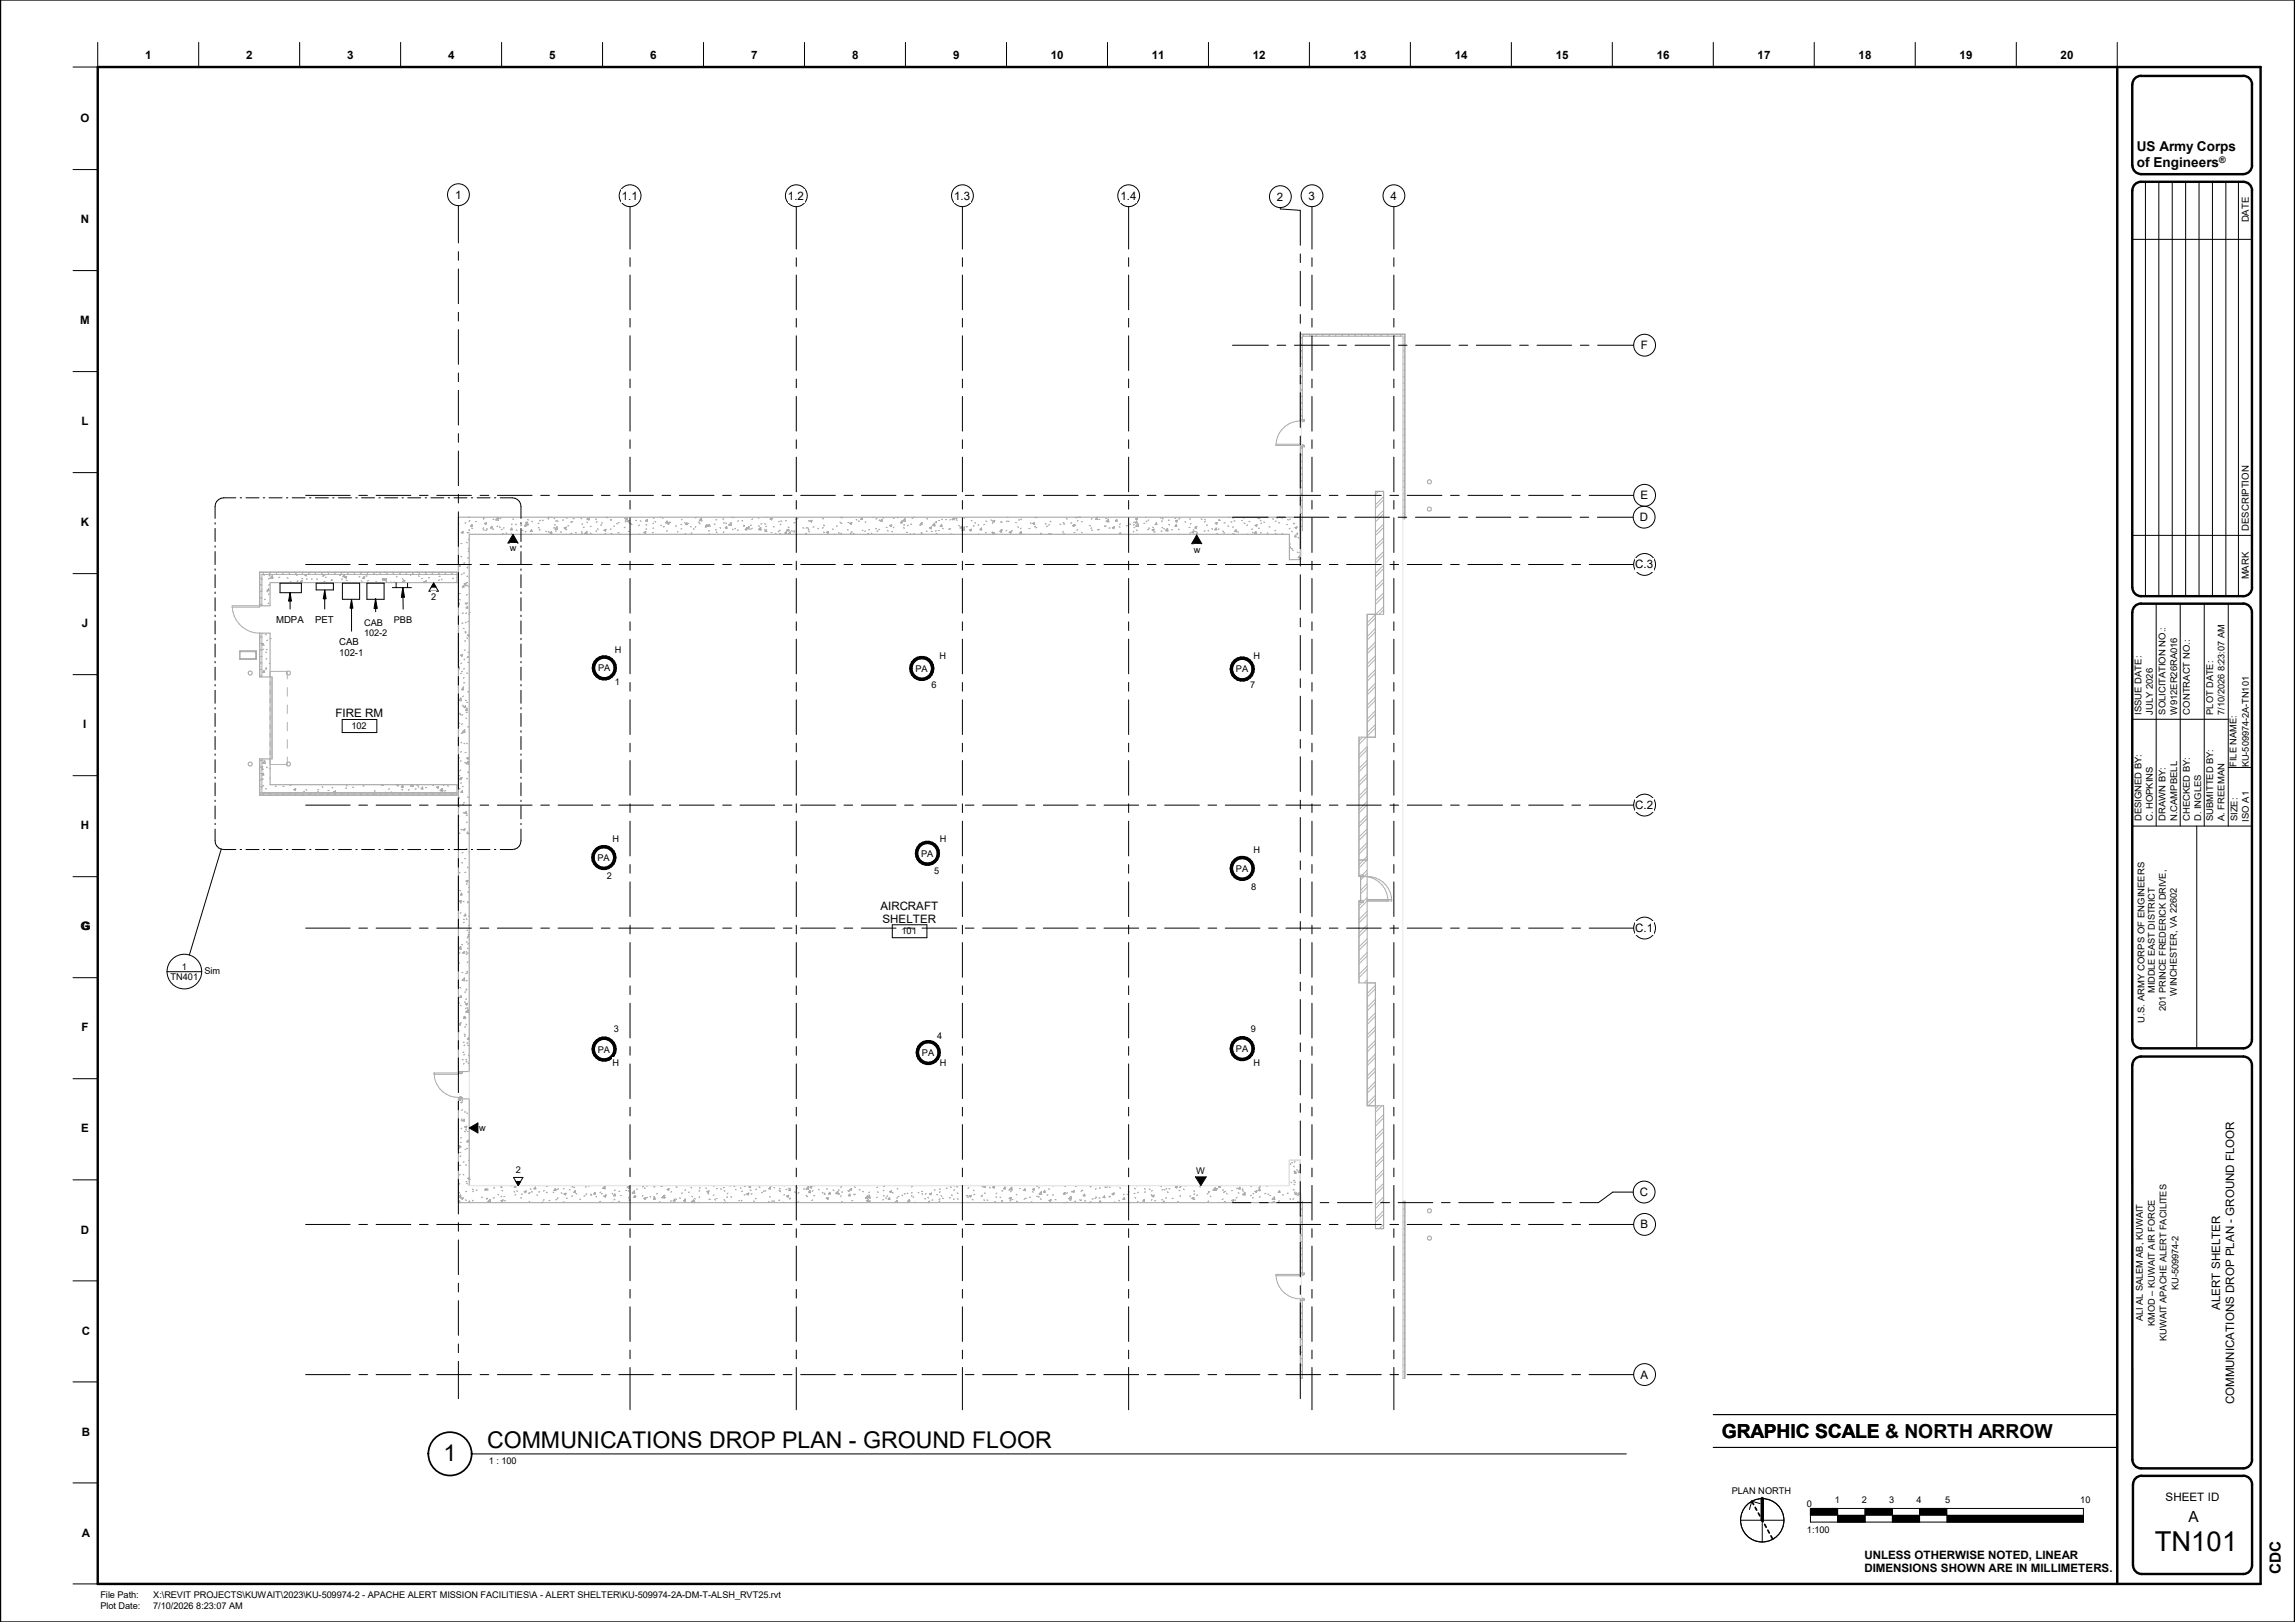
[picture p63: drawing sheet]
<svg xmlns="http://www.w3.org/2000/svg" width="841mm" height="594mm" viewBox="0 0 841 594" stroke-linecap="round" stroke-linejoin="round" font-family="sans-serif">
<defs><g id="words">
<text font-size="10.1" x="789.6" y="567.9">TN101</text>
<g font-size="8.5">
<text x="178.5" y="530.5">COMMUNICATIONS DROP PLAN -</text>
<text x="316.3" y="530.5">GROUND FLOOR</text>
<text x="162.6" y="535.2">1</text>
</g>
<g font-size="7.1">
<text x="630.9" y="526.7">GRAPHIC SCALE</text>
<text x="630.9" y="526.7">GRAPHIC SCALE &amp; NORTH ARROW</text>
</g>
<g font-size="5.6">
<text x="802" y="557.4">A</text>
<text x="835.9" y="576.7" transform="rotate(-90 835.9 576.7)">CDC</text>
</g>
<g font-size="5">
<text x="783.1" y="55.5">US Army Corps</text>
<text x="783.1" y="61.3">of Engineers</text>
</g>
<g font-size="4.3">
<text x="166.8" y="72.8">1</text>
<text x="227.9" y="73.2">1.1</text>
<text x="288.8" y="73.2">1.2</text>
<text x="349.7" y="73.2">1.3</text>
<text x="410.6" y="73.2">1.4</text>
<text x="468" y="73.5">2</text>
<text x="479.6" y="73.2">3</text>
<text x="509.6" y="73.2">4</text>
<text x="601.3" y="127.9">F</text>
<text x="601.2" y="182.9">E</text>
<text x="600.9" y="190.9">D</text>
<text x="599.3" y="208.2">C.3</text>
<text x="122.9" y="262.7">FIRE RM</text>
<text x="599.3" y="296.3">C.2</text>
<text x="599.3" y="341.3">C.1</text>
<text x="600.9" y="438.1">C</text>
<text x="601.2" y="449.9">B</text>
<text x="813.6" y="479.8" transform="rotate(-90 813.6 479.8)">ALERT SHELTER</text>
<text x="601.2" y="504.9">A</text>
<text x="818.7" y="514.4" transform="rotate(-90 818.7 514.4)">COMMUNICATIONS DROP PLAN - GROUND FLOOR</text>
<text x="793.6" y="549.7">SHEET ID</text>
</g>
<g font-size="4.2">
<text x="53.2" y="21.6">1</text>
<text x="90.2" y="21.6">2</text>
<text x="127.2" y="21.6">3</text>
<text x="164.2" y="21.6">4</text>
<text x="201.3" y="21.6">5</text>
<text x="238.2" y="21.6">6</text>
<text x="275.2" y="21.6">7</text>
<text x="312.2" y="21.6">8</text>
<text x="349.2" y="21.6">9</text>
<text x="385.1" y="21.6">10</text>
<text x="422.1" y="21.6">11</text>
<text x="459.1" y="21.6">12</text>
<text x="496.1" y="21.6">13</text>
<text x="533.1" y="21.6">14</text>
<text x="570.1" y="21.6">15</text>
<text x="607.1" y="21.6">16</text>
<text x="644.1" y="21.6">17</text>
<text x="681.1" y="21.6">18</text>
<text x="718.1" y="21.6">19</text>
<text x="755.1" y="21.6">20</text>
<text x="29.5" y="44.7">O</text>
<text x="29.6" y="81.7">N</text>
<text x="29.4" y="118.7">M</text>
<text x="29.9" y="155.7">L</text>
<text x="29.6" y="192.7">K</text>
<text x="29.9" y="229.7">J</text>
<text x="30.5" y="266.7">I</text>
<text x="29.6" y="303.7">H</text>
<text x="322.6" y="333.1">AIRCRAFT</text>
<text x="29.5" y="340.7">G</text>
<text x="29.9" y="340.8">G</text>
<text x="323.4" y="337.9">SHELTER</text>
<text x="29.9" y="377.7">F</text>
<text x="29.7" y="414.8">E</text>
<text x="29.6" y="451.8">D</text>
<text x="29.9" y="489">C</text>
<text x="29.9" y="525.9">B</text>
<text x="29.9" y="562.9">A</text>
<text x="683.2" y="570.8">UNLESS OTHERWISE NOTED, LINEAR</text>
<text x="683.2" y="575.8">DIMENSIONS SHOWN ARE IN MILLIMETERS.</text>
</g>
<g font-size="3.5">
<text x="824.1" y="81.4" transform="rotate(-90 824.1 81.4)">DATE</text>
<text x="824.1" y="194.4" transform="rotate(-90 824.1 194.4)">DESCRIPTION</text>
<text x="824.1" y="212.2" transform="rotate(-90 824.1 212.2)">MARK</text>
<text x="101.3" y="228.2">MDPA</text>
<text x="115.5" y="228.2">PET</text>
<text x="124.3" y="236.3">CAB</text>
<text x="124.3" y="240.3">102-1</text>
</g>
<g font-size="3.4">
<text x="186.8" y="202">w</text>
<text x="437.4" y="202.5">w</text>
<text x="158" y="219.7">2</text>
<text x="133.4" y="229.1">CAB</text>
<text x="133.4" y="233">102-2</text>
<text x="144.3" y="228.1">PBB</text>
<text x="225.3" y="239.2">H</text>
<text x="219.2" y="245.9">PA</text>
<text x="344.3" y="241.3">H</text>
<text x="459.4" y="241.3">H</text>
<text x="225.3" y="251">1</text>
<text x="335.5" y="246.1">PA</text>
<text x="452.9" y="246.3">PA</text>
<text x="341.3" y="252.1">6</text>
<text x="458.2" y="252.1">7</text>
<text x="784.8" y="261.7" transform="rotate(-90 784.8 261.7)">ISSUE DATE:</text>
<text x="788.9" y="261.7" transform="rotate(-90 788.9 261.7)">JULY 2026</text>
<text x="793.6" y="261.7" transform="rotate(-90 793.6 261.7)">SOLICITATION NO.:</text>
<text x="797.8" y="261.7" transform="rotate(-90 797.8 261.7)">W912ER26RA016</text>
<text x="802.4" y="261.7" transform="rotate(-90 802.4 261.7)">CONTRACT NO.:</text>
<text x="811.1" y="261.7" transform="rotate(-90 811.1 261.7)">PLOT DATE:</text>
<text x="815.2" y="261.7" transform="rotate(-90 815.2 261.7)">7/10/2026 8:23:07 AM</text>
<text x="128.8" y="267.1">102</text>
<text x="819.6" y="280.8" transform="rotate(-90 819.6 280.8)">FILE NAME:</text>
<text x="824.1" y="281.1" transform="rotate(-90 824.1 281.1)">KU-509974-2A-TN101</text>
<text x="784.8" y="300.8" transform="rotate(-90 784.8 300.8)">DESIGNED BY:</text>
<text x="788.9" y="300.8" transform="rotate(-90 788.9 300.8)">C. HOPKINS</text>
<text x="793.6" y="300.8" transform="rotate(-90 793.6 300.8)">DRAWN BY:</text>
<text x="797.8" y="300.8" transform="rotate(-90 797.8 300.8)">N.CAMPBELL</text>
<text x="802.4" y="300.8" transform="rotate(-90 802.4 300.8)">CHECKED BY:</text>
<text x="806.6" y="300.8" transform="rotate(-90 806.6 300.8)">D. INGLES</text>
<text x="811.1" y="300.8" transform="rotate(-90 811.1 300.8)">SUBMITTED BY:</text>
<text x="815.2" y="300.8" transform="rotate(-90 815.2 300.8)">A. FREEMAN</text>
<text x="820" y="300.8" transform="rotate(-90 820 300.8)">SIZE:</text>
<text x="824.1" y="300.9" transform="rotate(-90 824.1 300.9)">ISO A1</text>
<text x="224.4" y="308.3">H</text>
<text x="344.4" y="308.3">H</text>
<text x="218.9" y="315.3">PA</text>
<text x="337.6" y="313.8">PA</text>
<text x="459.4" y="312.3">H</text>
<text x="222.3" y="322.1">2</text>
<text x="342.3" y="320">5</text>
<text x="452.9" y="319.3">PA</text>
<text x="458.5" y="326.1">8</text>
<text x="330.4" y="342.2">101</text>
<text x="62.5" y="359.1">TN401</text>
<text x="66.6" y="355.1">1</text>
<text x="74.9" y="356.9">Sim</text>
<text x="789.7" y="363.8" transform="rotate(-90 789.7 363.8)">MIDDLE EAST DISTRICT</text>
<text x="797.7" y="364.6" transform="rotate(-90 797.7 364.6)">WINCHESTER, VA 22602</text>
<text x="793.7" y="370.2" transform="rotate(-90 793.7 370.2)">201 PRINCE FREDERICK DRIVE,</text>
<text x="785.8" y="374.5" transform="rotate(-90 785.8 374.5)">U.S. ARMY CORPS OF ENGINEERS</text>
<text x="224.9" y="378.1">3</text>
<text x="343.4" y="380.6">4</text>
<text x="458.3" y="378.1">9</text>
<text x="219.1" y="385.5">PA</text>
<text x="337.9" y="386.8">PA</text>
<text x="452.9" y="385.3">PA</text>
<text x="224.4" y="390.3">H</text>
<text x="344.4" y="390.3">H</text>
<text x="459.4" y="390.3">H</text>
<text x="175.6" y="414.1">w</text>
<text x="189" y="429.8">2</text>
<text x="438.3" y="429.9">W</text>
<text x="798.3" y="472.5" transform="rotate(-90 798.3 472.5)">KU-509974-2</text>
<text x="785.2" y="483.9" transform="rotate(-90 785.2 483.9)">ALI AL SALEM AB, KUWAIT</text>
<text x="789.7" y="485.6" transform="rotate(-90 789.7 485.6)">KMOD – KUWAIT AIR FORCE</text>
<text x="794" y="491.3" transform="rotate(-90 794 491.3)">KUWAIT APACHE ALERT FACILITES</text>
<text x="179.1" y="536.4">1 : 100</text>
<text x="634.6" y="547">PLAN NORTH</text>
<text x="662.2" y="552">0</text>
<text x="672.3" y="550.7">1</text>
<text x="682.3" y="550.7">2</text>
<text x="692.4" y="550.7">3</text>
<text x="702.4" y="550.7">4</text>
<text x="712.8" y="550.7">5</text>
<text x="762.3" y="550.7">10</text>
<text x="662.2" y="561.5">1:100</text>
<text x="36.8" y="585.4">File Path:</text>
<text x="56.1" y="585.4">X:\REVIT PROJECTS\KUWAIT\2023\KU-509974-2 - APACHE ALERT MISSION FACILITIES\A - ALERT SHELTER\KU-509974-2A-DM-T-ALSH_RVT25.rvt</text>
<text x="36.8" y="589.5">Plot Date:</text>
<text x="56.1" y="589.5">7/10/2026 8:23:07 AM</text>
</g>
<text font-size="3.3" x="813.3" y="59.8">®</text>
</g></defs>
<path d="M186.1 195.7h3.7v3.2h-3.7zM436.7 196h3.7v3.1h-3.7zM158 213.6h1.8v1.5h-1.8zM172 411.3h3.1v3.6h-3.1zM189.1 432.7h1.7v1.5h-1.7zM438.1 431h3.9v3.2h-3.9z" fill="#000"/>
<g fill="none" stroke="#ababab" stroke-width=".37">
<path d="M476.6 154.2v-31.7h38.1v67.5M476.6 154.2a9 9 0 0 0-9 9M476.6 153.7h1.4v.5h-.5v.2l-.9-.2M467.6 163.2v-.5h9v31.7M467.6 163.2h9.5v-.3l.9 .3v.5h-1.4M168 195.5h.1M168.2 191.9h-.2M169 195l.8-.3-.3 .7zM169.2 199.1h-.3M170.7 191.5l-.3 .1M170.9 198.6l.3 .2M171.2 195l.2 .2"/>
<path d="M171.7 189.4l.2 .2M171.9 195l-.3 .1M171.9 197.4l-.2 .3M172 194.1l-.2 .2M172.2 190.7l-.3 .2M172.9 193.4l.3 .2M173 192.2l.1 .6-.6-.1zM174.6 191l-.4 .1M177.1 189.6l.2 .2M177.1 194l.3 .2M177.2 193.3l-.2 .2M177.4 189.9l-.3 .3"/>
<path d="M177.5 191.7l.8-.2-.2 .6zM178.3 193.6l.3 .2M178.4 194.2h-.4M180.3 192.8v.6h-.6zM180.9 193.8l-.3 .1M181 190.2h-.3M181.7 190.4l.8-.8 .1 .9zM182.3 189.4l-.1 .1M182.4 192.7l-.3 .2M182.5 189.8l.3 .2M183 193l.3 .2M183.6 189.8l-.4 .1"/>
<path d="M183.8 193.8l.2 .3M183.9 195.7h.4M184.7 193.3l-.3 .1M185.5 195.2l.2 .2M187.5 193.4l.2 .7-.7-.1zM187.5 195.3l-.2 .2M187.7 191.9l-.3 .3M187.9 190.1l.3 .1M189 191.9l.2 .3M189.2 194.1l.2 .2M191.1 192.5h-.3M191.4 194.2l.2 .2"/>
<path d="M192.2 192.5l.7-.2-.2 .6zM192.7 194.6l-.2 .2M192.9 191.2l-.3 .2M193.3 191.3l.2 .9-.9-.1zM193.3 190.3l.3 .2M193.7 192.2h-.4M194.6 194.3l.3 .2M194.8 194.1l.1 .6-.6-.1zM194.9 195.7h-.4M194.9 190.9l.3 .2M197.3 193.2l.3 .2M197.5 191.6l-.3 .1"/>
<path d="M197.9 194l-.3 .1M198 190.6l-.3 .2M198.8 190.5l.3 .2M200 194.6l.3 .1M200.8 189.9l.2 .2M201 189.4h.3M201.3 194.8l-.3 .1M202.1 194.7l.1 .6h-.6zM202.1 189.4l.2 .2M203.2 193.2l-.3 .2M203.2 192.2l.3 .2M203.3 189.8l-.3 .2"/>
<path d="M203.8 194.5h-.3M204 190.8h-.4M204.2 193l.1 .9-.9-.1zM204.2 190.8l.3 .1M205.4 194.8l.3 .1M206.5 190.5h-.3M206.8 193.4l.7-.3-.2 .6zM207.1 195.7h.1M207.5 189.6l.3 .2M207.7 194h-.4M208.4 192.5l-.3 .2M209.1 195.7l.3-.4 .1 .4"/>
<path d="M209.2 191.1l.2 .2M209.6 191l.3 .2M210.4 189.9l-.4 .1M210.9 195l.3 .2M212.9 189.8l.3 .2M213.1 194.7l.2 .2M213.4 195.2l-.3 .2M213.5 191.8l-.2 .2M214.1 193.1l-.4 .1M214.2 195.5l.9-.9v1zM215.1 191.2l.2 .2M215.1 190.1l.2 .2"/>
<path d="M215.3 190.1l.7-.3-.2 .6zM216.3 195.2l.3 .2M216.6 192.8h-.3M218.3 190.1l.3 .1M218.7 194.4l-.3 .2M218.8 191.1l-.3 .2M219 193.7l.2 .2M220.5 192.3h-.4M220.5 191.4l.2 .2M221.4 194.2l.7-.3-.2 .6zM221.7 195.5l.3 .2M222.2 189.4h.5"/>
<path d="M223.7 190.3l.3 .2M223.9 193.7l-.3 .2M224 190.3l-.3 .2M224.2 195.5h-.3M224.9 192.7l.3 .2M225.9 191.7l.3 .2M226.8 195.1l-.4 .1M226.9 191.4l-.3 .1M227.2 195.7h.1M229 193.1l-.2 .2M229.2 189.7l-.3 .2M229.2 190.5l.2 .2"/>
<path d="M229.4 191.1h-.3M229.9 189.6l.1 .6h-.6zM229.9 190.9l.7-.3-.2 .6zM230.6 194.6h-.3M230.8 191.6l.3 .3M231.3 191.9l.3 .2M233.3 190.6h-.3M234.2 195.7h.1M234.3 192.3l-.3 .2M234.6 190.8l.3 .1M236 195l.7-.3-.2 .6zM236.7 192.1l.3 .2"/>
<path d="M236.8 190.6l.2 .2M237 193.8h-.3M237.2 190.2v.7l-.6-.1zM239.4 195l-.3 .2M239.5 191.6l-.2 .2M239.6 193.4l-.3 .1M239.7 189.7l-.3 .1M240 191l.3 .2M242 189.4l-.1 .1M242.1 192.4l.3 .1M242.3 195.7h.1M242.7 189.6l.3 .2"/>
<path d="M243.4 192.9l-.3 .1M244.4 190.9l.2 .6h-.7zM244.5 191.7l.7-.3-.2 .7zM244.5 194.4l-.2 .1M244.6 191l-.2 .1M245.4 191.2l.3 .2M247.6 192.6l.3 .1M248.2 194.6l.3 .3M249.8 193.6l-.2 .2M249.9 192.1h-.4M249.9 190.2l-.2 .2M250.8 195.7h.4"/>
<path d="M250.9 191.4l.3 .2M251.7 191.5l.1 .7-.6-.1zM252.4 191.7l-.3 .1M253 192.8l.3 .2M253.6 195.2l-.4 .1M254.1 193.6l.3 .2M255 192.9l-.2 .2M255.1 189.5l-.2 .2M256.2 191.2l-.3 .1M256.3 191.7l.3 .2M257 189.8l.2 1-.9-.2zM258.4 193l.3 .2"/>
<path d="M259 192.2l.1 .6-.6-.1zM259.1 192.5l.7-.3-.2 .7zM260 194.4h-.4M260 195.6l-.1 .1M260.1 192.6l.2 .2M260.1 192.2l-.2 .2M261.7 191.9l.3 .2M262.5 194.8l.2 .3M262.5 194.1h-.3M262.6 190.4h-.3M263.9 193.3l.2 .2M265.2 190.1h-.3"/>
<path d="M265.3 194.8l-.3 .2M265.4 191.4l-.2 .2M266 191.6l.2 .2M266.3 192.8l.1 .6h-.6zM266.4 193.5l-.4 .1M267.1 192.3l.8-.8 .1 .9zM267.1 192.2l.3 .1M268 189.4h.2M268.4 193.8l.2 .3M269 189.6h-.3M269.3 193.5l.3 .2M270.5 194.1l-.2 .2"/>
<path d="M270.6 190.7l-.2 .2M271.9 190.6l.3 .2M272.5 192.4l.3 .1M272.8 192.7h-.3M273.6 193.4l.1 .7-.6-.1zM273.7 193.3l.7-.2-.2 .6zM274.3 192.8l.3 .2M274.7 193.7l.3 .2M275.3 192.4h-.3M275.7 193.5l-.3 .2M275.8 190.1l-.3 .2M277.8 189.6l.3 .2"/>
<path d="M278 194l.8-.8v.9zM278 192.6l.3 .2M279.2 191.9h-.4M280.1 194l.3 .1M280.2 191.8l.3 .2M280.9 194.1l.1 .6-.6-.1zM280.9 189.4l-.1 .1M280.9 192.7l-.2 .2M282.2 190.1l.8-.3-.3 .6zM282.9 195l-.3 .1M283.4 192.8l.3 .2M284.1 195.3l.3 .3"/>
<path d="M285.5 194.7h-.3M285.5 194.2l.3 .2M285.6 191l-.3 .1M286 195.4l-.3 .2M286.2 192l-.3 .2M286.2 190.8l.2 .2M288.2 194.7l.1 .6h-.6zM288.2 190.7l-.4 .1M288.3 194.1l.7-.2-.2 .6zM288.8 193l.3 .3M289.1 195.7h-.3l.8-.9 .1 .9M289.3 194.2h-.3"/>
<path d="M290.1 194.3l.2 .3M291 194.4l.3 .2M291.2 194.7l-.3 .2M291.3 191.3l-.3 .3M292 190.2h-.3M292.1 189.7l.3 .3M294.3 193.3l.3 .2M295.1 195.7l.3-.4 .1 .4M295.7 193.3l-.3 .1M296 193.3l.2 .2M296.4 194.6l.3 .2M296.5 194l-.3 .1"/>
<path d="M296.5 190.6l-.2 .2M296.8 190.9l.8-.3-.3 .6zM298.3 193h-.4M299.7 193.5l.3 .2M301.7 193.3l-.3 .2M301.8 189.9l-.3 .2M301.8 194.9l.3 .2M301.9 192.3l.3 .2M302.1 192.5h-.3M302.9 194.9l.7-.2-.2 .6zM305.1 193.8l.3 .1M305.9 195.7h-.3"/>
<path d="M306.8 192.6l-.3 .2M307.3 195.1l.3 .2M307.8 191.3l.3 .2M308.2 189.4h.5M308.4 195.3l-.3 .1M308.5 191.6l-.3 .1M310.5 194l.3 .1M311.1 191.3l-.3 .1M311.4 191.7l.8-.3-.2 .6zM312 195.2l-.3 .2M312.1 191.8l-.3 .2M312.3 194.8l-.4 .1"/>
<path d="M312.7 195.3l.3 .2M313.8 190.2l.2 .3M314.9 190.8l-.3 .1M315.9 189.6l.1 .6h-.6zM316 194.2l.2 .2M317.2 194.5l-.3 .2M317.3 191.1l-.3 .2M317.7 195.7l.5-.2v.2M318.1 195.6l.2 .1M318.7 194h-.4M319.3 195.3l.2 .2M319.9 189.4h.1"/>
<path d="M321.2 193.6l-.3 .1M321.4 190h-.4M321.4 194.4l.2 .2M322.3 193.8l-.3 .3M322.4 190.5l-.2 .2M323.2 190.2l.1 .7-.6-.1zM323.9 189.7h-.3M325.1 193.1l-.4 .1M325.2 194.3l.3 .2M326.1 192.5l.7-.3-.2 .6zM326.8 194.6l.3 .2M327.6 193.1l-.3 .2"/>
<path d="M327.7 189.7l-.3 .2M328.8 189.5l.3 .2M330.5 190.9l.1 .6h-.6zM331.1 193.3l.3 .2M331.5 192.3h-.3M331.6 190l.1 .9-.9-.1zM332.2 194.9l.3 .2M332.8 192.4l-.3 .2M333.5 195.5l.3 .2M334.1 192h-.4M334.2 189.7l.3 .2M334.9 189.4h.3"/>
<path d="M335.2 195.5h-.3M337.1 192.2l.2 .3M337.7 195.1l.2 .2M337.8 191.5l.1 .7-.6-.1zM337.8 195.1l-.3 .2M337.9 191.7l-.2 .2M337.9 191.5h-.3M339.5 194.5l.2 .2M339.6 189.9l.3 .2M340.7 193.3l.7-.3-.2 .7zM341.6 194.6h-.3M342.5 191.6l.1 1-.9-.1z"/>
<path d="M343 191.2l.2 .3M343.1 194.4l-.3 .1M343.1 195.3l.3 .2M343.2 191l-.3 .2M344.2 194.3h-.4M344.3 190.6l-.3 .1M345.1 192.2l.1 .6-.6-.1zM345.1 190.2l.3 .1M345.4 193.5l.3 .2M346.8 190.3h-.3M348 193.8h-.3M348.3 193.6l-.3 .2"/>
<path d="M348.4 190.2l-.3 .3M348.5 195.6l.2 .1M348.9 190.2l.3 .2M349.2 190l.7-.2-.2 .6zM350.5 190.4l.3 .1M350.7 189.8h-.3M351.3 192.4l.3 .3M352.3 192.8l.2 .6h-.7zM353.3 193.3l.1 1-.9-.1zM353.4 193l-.3 .2M353.5 189.6l-.2 .2M354.5 192.9l-.4 .1"/>
<path d="M355.3 194.1l.7-.3-.2 .7zM355.9 190.6l.3 .2M357 192.6l-.3 .1M357.3 191.4l.2 .2M358.6 195.6l-.2 .1M358.7 192.2l-.3 .2M359.6 193.4l.1 .7-.5-.1zM360.8 192.1l-.3 .1M361.1 195l.3 .2M361.3 190.8l.3 .2M363.2 190.4l.2 .2M363.5 195.7l.7-.7v.7"/>
<path d="M363.8 190.8l.7-.2-.2 .6zM363.8 194.9l-.3 .2M363.9 191.5l-.3 .2M364.6 195.2l-.4 .1M366.7 191.1l.3 .2M366.9 194.1l.1 .6-.6-.1zM367.1 194l.2 .2M367.1 194.9h-.3M367.2 191.3h-.3M368.9 194.2l-.2 .2M369.1 190.8l-.3 .3M369.2 189.4l.2 .2"/>
<path d="M369.8 190.9l-.4 .1M369.9 194.9l.7-.2-.2 .6zM371 194.4h-.4M372.2 191.3l.2 .2M373 193l.3 .2M373.6 190.4l-.3 .1M374.2 194.7l.1 .6h-.6zM374.2 193.5l-.3 .2M374.3 190.1l-.2 .2M377.4 193.5l-.3 .1M377.6 191.5l.3 .2M378.4 191.7l.7-.3-.2 .6z"/>
<path d="M378.9 191.9l.3 .3M379.4 189.4l-.1 .2M379.4 192.7l-.3 .3M379.9 193.3h-.3M380.1 189.6h-.4M381.2 195.7l.3-.4 .1 .4M383 191.8l.3 .1M383.8 192.7l-.3 .1M384.4 195.5l-.2 .2M384.6 192.1l-.3 .2M384.6 195.7l.6-.2-.1 .2M384.9 190.9l.2 .2"/>
<path d="M388.5 192l.2 .2M389.7 194.7l-.3 .2M389.8 191.3l-.2 .3M390.1 195.5l-.4 .1M390.2 191.9h-.4M390.8 189.9l.2 .2M392.7 191.6h-.3M393 192.5l.7-.3-.2 .6zM393.9 192.2l.3 .2M393.9 195l-.3 .1M394.3 189.4h.5M394.9 194l-.2 .2"/>
<path d="M395.1 190.6l-.3 .2M395.5 189.4h.1M396.3 194.9l.2 .3M396.6 191.1h-.4M399.3 192.4l.3 .2M400 193.3l-.2 .2M400.2 189.9l-.3 .3M400.3 194.2h-.3M401.9 189.4h.2M402 189.6l.1 .6h-.7zM402.2 193.9l.3 .2M402.9 193.9h-.4"/>
<path d="M403 190.2h-.3M404.7 192.7l.3 .2M405.3 192.6l-.2 .2M405.6 189.9h-.4M406.2 190.2l.1 .9-.9-.1zM406.7 193.4h-.3M407.6 193.3l.7-.3-.2 .6zM408.1 192.9l.3 .2M409.2 190.2l.2 .7-.7-.1zM410.1 192.9l.3 .2M410.4 195.2l-.2 .3M410.5 191.9l-.2 .2"/>
<path d="M410.5 195.2l.3 .2M413.1 192.5l-.3 .1M414.1 191.9l.2 .2M415.5 194.6l-.2 .2M415.6 193.1l.2 .2M415.7 191.2l-.3 .2M415.7 192.2h-.4M416.1 190l.8-.3-.3 .7zM416.5 194.1l.2 .3M416.5 190.9l.1 .6h-.5zM416.9 195.7h-.2M417 191.9l.2 .9-.9-.1z"/>
<path d="M419.5 191.7h-.3M419.9 189.4l.1 .1M420 190.9l.2 .2M420.8 193.8l-.2 .3M421 190.5l-.3 .2M421 193.4l.3 .1M422.2 194.1l.7-.3-.2 .6zM422.4 193.1l.3 .2M423.3 194.8l-.3 .1M423.8 191.5l.1 .7-.6-.1zM425.2 189.6l.2 .1M425.8 194.5l-.3 .1"/>
<path d="M425.9 189.9l.3 .2M426 190.8l-.4 .1M426 193.1l-.2 .2M426.2 189.7l-.3 .2M426.4 193.6l.3 .2M427.9 193.5l.1 1-.9-.1zM428.3 192.1l.3 .2M428.5 190.5h-.3M429.7 194l-.4 .1M430.6 189.8l.3 .1M430.7 190.8l.8-.3-.3 .7zM431.1 192.2l.1 .6-.6-.1z"/>
<path d="M431.2 192.5l-.3 .2M431.8 193.8l.3 .2M432.2 195.6l.1 .1M432.4 190h-.4M434.3 191.1l.2 .2M436 190l.3 .2M436.1 193.2h-.4M436.3 195.1l-.2 .2M436.5 191.7l-.3 .2M436.8 194.9l.7-.3-.2 .6zM437.3 194.1l.3 .1M438.1 194.6l.3 .3"/>
<path d="M438.3 195.7l.4-.5 .1 .5M438.4 192.8l.1 .6h-.6zM438.6 192.8l-.3 .1M440.2 190l.2 .3M441.4 190.2l.3 .2M441.6 194.4l-.3 .2M441.7 191l-.3 .2M442.5 192.3l-.4 .1M442.7 194.3l.3 .1M444.1 193.6l.2 .2M445.3 191.6l.8-.2-.2 .6zM445.7 193.4l.1 .7-.6-.1z"/>
<path d="M446.2 195.5h-.3M446.7 193.7l-.3 .2M446.8 190.3l-.3 .2M446.9 190.5l.2 .2M448.1 194.5l.3 .2M448.8 195.2h-.4M448.9 191.5h-.3M450 192.6l.3 .2M450.3 189.4l.1 .1M451.4 191.1l-.3 .1M451.5 195.7l.6-.2-.1 .2M452 193l-.3 .2"/>
<path d="M452.1 189.6l-.3 .2M452.3 190.7l.2 .2M452.6 194.6l-.3 .1M453 194.1l.1 .6-.6-.1zM453.6 194.7l.2 .2M455.3 190.6l-.3 .1M455.5 189.6l.3 .1M455.9 191.6l.3 .2M457.1 195.6l-.1 .1M457.2 192.2l-.3 .2M457.7 190.9l.3 .2M459 194.9l.2 .3"/>
<path d="M459 193.8h-.3M460 192.4l.7-.2-.2 .6zM460.2 194.7l.2 .7-.7-.1zM461 189.8l.3 .2M461.6 193.5h-.4M461.7 189.8h-.4M461.9 190.5l.2 .3M462.2 195l-.3 .2M462.3 191.6l-.2 .2M463.1 191.2l.3 .1M464.1 189.4l-.2 .1M464.4 195.2l.3 .2"/>
<path d="M465.4 193h-.3M466.4 190l.3 .2M467.2 195.7l.3-.3 .1 .3M467.4 195.6l.1 .1M467.5 194.2l-.3 .2M467.6 190.8l-.3 .3M467.8 189.5l.2 .3M468.5 191.4l.3 .2M468.9 189.4h.1M469.2 189.4l.8 .3v-.3M469.8 195.4l.3 .2M471.8 192.1l-.3 .1"/>
<path d="M471.8 190.2l.3 .3M472.6 196.9h-.1M472.7 193.5l-.3 .2M472.8 190.1l-.2 .2M472.9 199.3h-.3M473.3 194.6l.2 .2M474 191.6l.3 .2M474.4 191.8h-.4M474.6 193.3l.7-.3-.2 .6zM474.8 196l.1 .6h-.6zM475.2 195.7l.3 .1M475.6 195.3h-.4"/>
<path d="M475.7 196.8l.3 .3M477.3 191.2v3.2M96 216h.1M96 209.5v.1M96.1 212.3h-.1M96.6 210.4l.2 .3M97.2 219.5h-.3M97.8 216.6l.3 .1M98.4 215.7l.2 .6h-.7zM98.6 217.5l-.2 .2M98.7 212h-.4M98.8 214.1l-.3 .2"/>
<path d="M98.9 210.7l-.3 .2M99 209.5v.1M99.8 210.9l.1 .9-.9-.1zM99.8 211.4l.3 .1M102 209.5v.1M102.5 211.5h-.3M105 209.5v.1M105.2 211.6l.3 .2M106.4 213l.2 .2M108 209.5v.1M108.9 210.6l-.3 .1M109.2 212.7l-.3 .2"/>
<path d="M110 213.4l.6-.8 .1 .8M110.7 211.8l.3 .2M111 209.5v.1M112.2 210.4l-.5 .2 .5 .3 .2-.5M112.3 212l.3 .2M114 209.5v.1M114.4 212l-.3 .2M116.1 212l.3 .2M117 209.5v.1M118.2 210.9l.3 .3M118.5 210.4l-.1 .2h.6v-.2M119.1 212.9l-.4 .1"/>
<path d="M119.5 211.4l-.2 .1M120 209.5v.1M121.5 212.3l.3 .2M121.6 212.6h-.3M123 209.5v.1M124.8 210.6l-.3 .2M125.5 212.1h-.4M126 209.5v.1M126.2 210.6l.1 .6h-.6zM126.3 211.4l.7-.3-.2 .7zM126.9 212.5l.3 .2M129 209.5v.1"/>
<path d="M129.9 213.3l-.2 .1M131.9 211.2l-.3 .1M132 209.5v.1M132.4 212.7l.2 .2M133.4 211.2l.2 .7-.6-.1zM134.5 210.9l-.4 .1M135 209.5v.1M135 212.6l-.3 .2M137.8 213l.2 .1M138 209.5v.1M138.3 210.4l-.3 .1M140.3 211.8l-.3 .2"/>
<path d="M140.8 211.9v.6h-.5zM140.9 212.2l.7-.3-.2 .7zM141 209.5v.1M141.5 212.9l.3 .3M143.2 213.2l.3 .2M144 209.5v.1M144.6 213.2l-.4 .1M145.5 211.1l-.3 .2M147 209.5v.1M147.4 211.9l.3 .3M148 212.5l.2 .6h-.7zM148.4 212.7l-.3 .1"/>
<path d="M150 209.5v.1M150.6 210.5l-.2 .2M153 209.5v.1M153.4 210.9l.2 .2M154.9 211.9h-.4M155.1 213.4l.2-.3 .1 .3M155.5 213l.8-.2-.3 .6zM155.8 213.1l-.3 .2M155.8 213.1l.2 .3M156 209.5v.1M157.4 211.6h-.3M159 209.5v.1"/>
<path d="M161 212.4l-.3 .2M161.2 211.1h-.3M161.8 212.1l.2 .2M162 209.5v.1M165 209.5v.1M166.2 211.8l-.3 .2M167.5 210.4h-71.5v11.4M167.5 209.6h-72.3v12.3M168.4 219.5l.2 .2M168.5 206.8l.1 .6-.6-.1zM168.7 217.4h-.3M168.9 203.8l.3 .2"/>
<path d="M169.1 210.3l.2 .2M169.9 214.4l.1 .7-.6-.1zM170.1 213.8l.8-.2-.3 .6zM170.2 209.9h-.4M170.3 214.3l.3 .2M170.3 206.2h-.3M171.2 207.9l.2 .2M171.2 217.8l-.3 .1M171.3 214.4l-.3 .1M171.4 213.4h-.4M171.4 211l-.2 .2M171.5 214.7l.3 .2"/>
<path d="M171.5 207.6l-.2 .2M171.6 201.8l.2 .2M171.7 204.2l-.3 .2M171.8 200.8l-.3 .2M472.5 200.5l.3-.1-.3 .5M473.2 200.8l.3 .2M473.7 201.4l.2 .2M475.4 202.2l.3 .2M476.2 203.6l.1 .7-.6-.1zM476.5 202.4l-.2 .1M85.1 222.4a10.1 10.1 0 0 0 10 9.5M85.1 221.9h10v.5h-10z"/>
<path d="M87.9 238.7h.1M87.9 238.4h6.1v3.1h-6.1zM87.9 238.7h5.6M93.5 238.7l.1 .1M93.6 238.8v2.4M95.2 231.9v16M96 231.9v16M96 235.9l.5-.2-.2 .6-.3-.2M96.5 236.2l.3 .2M96.6 237.8l-.3 .1M97.2 232.3l.3 .2M97.4 238.9l.3 .2"/>
<path d="M97.9 237.8l-.3 .2M98 234.4l-.3 .3M98.5 220.9l-.2 .2M99 233.9h.1M168 221.1l.4-.2-.2 .6-.2-.1M168 235.8h.1M168 235.4v.1M169.6 228.2l-.3 .1M169.8 224.5l-.4 .1M169.8 230.1l.3 .2M170.4 238l-.2 .3M170.5 220.9l.3 .2"/>
<path d="M170.6 234.7l-.3 .2M170.7 231.3l-.3 .2M170.8 227.9l-.3 .2M170.8 231.7l-.3 .1M170.9 224.5l-.3 .2M171.1 221.1l-.3 .2M171.1 220.7l.3 .2M171.1 233.6l.2 .2M171.3 232.7l.7-.3-.2 .6zM171.3 222.1l.1 .6h-.6zM171.5 227.5l.2 .3M171.7 224.9l.3 .2"/>
<path d="M171.9 238.9h-.4M171.9 231.5h.1M172 224.3h.1M87.9 241.2h.1M93.5 241.2h.1M93.5 241.2h-5.6M96.8 245.6l.1 .7-.6-.1zM97.6 244.6l-.2 .2M97.7 245l-.3 .1M97.7 241.2l-.2 .2M98.7 242.9l.2 .2M99 245.9v34.1"/>
<path d="M99 247.9h.7v30.1h-.7M168 244.7l.2-.4 .2 .7h-.4M168 241.9l.2 .1M168.8 240l.7-.2-.2 .6zM168.9 255.7l.1 1-.9-.2zM169.1 246.6h-.4M169.2 245.9l.3 .1M169.2 242.9l-.3 .1M169.3 252.4l.3 .2M169.7 252l.1 .6h-.6zM169.7 258.3l-.3 .2M169.8 254.9l-.3 .2"/>
<path d="M169.9 258.9l.7-.3-.2 .6zM169.9 251.6l-.2 .2M170.1 248.2l-.3 .2M170.2 244.8l-.3 .2M170.3 250.1h-.4M170.3 241.4l-.2 .2M170.6 256.5l.3 .1M171 259.3l.3 .2M171.1 259.6l.1 .7-.6-.1zM171.1 246.5l.2 .2M171.2 240.7l.3 .2M171.3 257.3h-.3"/>
<path d="M171.4 253.3l.3 .2M171.5 240.4l.2 .2M171.7 242.6h-.3M95.2 278v13.2h72.3M96 278v12.4h71.5M96.2 279.5l.8-.8 .2 1zM96.4 278.4l-.3 .2M168 266l.1-.1-.1 .6M168 279.6h.1M168 277.4l.3 .2M168.5 264.9l-.3 .1M168.6 261.7l.3 .1"/>
<path d="M168.7 261.2l-.4 .1M169 278.6l-.3 .2M169.1 275.3l-.3 .2M169.2 271.9l-.2 .2M169.3 268.5l-.3 .2M169.5 268.1l.8-.8v1zM169.5 265.1l-.3 .2M169.6 261.7l-.3 .2M169.7 268.4l-.3 .1M170.1 272.2l.2 .2M170.6 279.3h-.3M170.8 275.6h-.4"/>
<path d="M170.8 263l.2 .2M171 277.7l.7-.3-.2 .6zM171 272.2l.2 .2M171.2 260.9l-.3 .1M171.4 266.1l.3 .3M171.4 279l.3 .2M171.6 278.8l.1 1-.9-.1zM96 280.8l.3-.1-.3 .6M96 291.2v.1M96.1 288.5l-.1 .1M96.1 285.2l-.1 .1M96.4 287.7l.2 .2"/>
<path d="M96.4 285.4h-.3M96.5 283.2l.1 .6h-.5zM96.6 281.7l-.6 .3M96.9 290.2l.3 .2M97.6 288.9h-.3M97.7 281l.3 .2M98.2 290.4h.2M98.9 285h.1M99 281.4h-.2M99 291.2v.1M101.2 287.9l-.3 .2M102 291.2v.1"/>
<path d="M104.1 288l-.4 .1M105 291.2v.1M106.2 290.2l.3 .2M106.6 287.7h-.3M107.7 289.2l.7-.3-.2 .6zM108 291.2v.1M111 291.2v.1M111.5 289.8l-.2 .2M112.1 289.2l.3 .2M114 291.2v.1M114.2 290.4h-.4M116.7 289.1l-.3 .2"/>
<path d="M116.7 290l-.3 .1M117 291.2v.1M118.1 288.2l.2 .2M120 291.2v.1M120.6 289.5l-.4 .1M122 288.4l-.3 .2M122.3 290l.7-.3-.2 .6zM123 291.2v.1M126 291.2v.1M127 288.7h-.3M127.2 287.7l-.3 .2M129 291.2v.1"/>
<path d="M129.5 288.3l-.3 .1M132 291.2v.1M132.2 290.4h.1M133.4 287.8l-.3 .1M135 291.2v.1M137.5 289.6l-.3 .3M138 291.2v.1M140 287.4l-.2 .2 .6 .1-.1-.3M141 291.2v.1M141.4 290.2l.2 .2M142.7 288.9l-.3 .2M143.5 290.2h-.3"/>
<path d="M144 291.2v.1M145.7 287.4l-.3 .1 .5 .4 .2-.5M147 291.2v.1M147.3 289.1l.2 .2M147.6 287.7l.1 .6-.6-.1zM147.8 288.3l-.3 .2M149.9 289.3h-.3M150 291.2v.1M150.9 287.4l-.4 .5 .9 .1-.1-.6M152.5 289h-.4M153 291.2v.1M153.1 287.5l-.3 .2"/>
<path d="M153.2 288.1l.3 .2M153.3 287.4l.2 .1M154.9 288.3v.7l-.6-.1zM155.6 290.3l.1 .1M156 291.2v.1M156.3 288.5h-.3M158.2 290.2l-.3 .2M158.6 287.5l.3 .2M159 291.2v.1M160 288.3l.7-.2-.2 .6zM161.5 289.3l.3 .3M162 291.2v.1"/>
<path d="M162.1 288.8l.1 .9-.9-.1zM162.1 289l.2 .6-.7-.1zM162.7 287.6l-.3 .1M163.3 289.5l-.3 .2M164 287.8l.3 .2M165 291.2v.1M168 282v.6M168.2 298.9l-.2 .2M168.2 284l.3 .1M168.3 295.5l-.2 .2M168.4 292.1l-.2 .3M168.6 285.1l.7-.3-.2 .6z"/>
<path d="M168.6 288.8l-.3 .2M168.7 285.4l-.3 .2M168.8 282l-.2 .2M169.1 286.8h-.3M169.4 289.6l.1 .6h-.6zM169.5 288l.2 .2M169.6 294.6l.3 .1M170.1 297.6l-.3 .1M170.2 294h-.3M170.8 297.2l.1 .7-.6-.1zM170.9 298.6l.3 .1M170.9 297.9l.3 .3"/>
<path d="M171 285.1l.2 .2M171.4 291.8l.2 .3M171.4 282.8l.3 .2M171.8 282.8h-.3M168.1 302.3l-.1 .1M168.3 319.5l.3 .2M168.6 305.1l-.4 .1M168.9 303.8l.3 .2M169.5 316h-.3M169.7 303.9l.7-.3-.2 .6zM169.7 312.3h-.4M170.3 314.4l.3 .1"/>
<path d="M170.7 319.5h-.4M170.9 310.8l.3 .2M171 305.1l.3 .2M171.2 301.1l-.3 .1M171.3 304.7l.3 .3M171.3 317.6l.2 .2M171.9 312h.1M172 305.2l-.3 .2 .3 .1M498 315h3M168 335.4v.1M168 323.5h.1M168.3 330.1l.7-.3-.2 .6z"/>
<path d="M168.4 326.1l.3 .2M169 334.3l-.3 .1M169.1 330.7h-.3M169.2 327.2l.1 .6-.6-.1zM169.7 330.1l.3 .2M169.9 336.7l.3 .1M170.1 337.8l-.3 .1M170.6 334.8l.1 .6h-.6zM170.8 322.7l.7-.2-.2 .5zM170.9 336.5l.2 .3M170.9 323.7l.3 .2M171.3 330.5l.2 .2"/>
<path d="M171.7 330.3l-.4 .1M171.7 325l.3 .1M171.8 326.6l-.4 .1M172 332.2h-.1M172 335.5l-.2 .1M172 338.8l-.3 .2M498.3 321v-.5h1.3v.5M498.6 321v9M499.6 321h-.4v.2l-1.2-.2v-51h6v-90h3v45h-6v180h6v45h-3v-90h-6v-30l1.2-.3v.3h.4v.5h-1.3v-.5M499.6 321a9 9 0 0 1 9 9v-.5M501 330h9M501 329.5h9v.5"/>
<path d="M501 321a9 9 0 0 1 9 9M168 347.5l.8-.8 .2 .9zM168.4 352.7h-.3M168.5 349h-.3M169.2 345.9l.3 .2M169.5 348.9l.7-.3-.2 .6zM169.6 356.2h-.4M170.2 358.2l.1 1-.9-.1zM170.6 356.5l.3 .2M170.8 349.4l.3 .2M171.1 348.7h-.3M171.2 340.7l.2 .2"/>
<path d="M171.2 359.1l-.3 .2M171.2 345l-.3 .1M171.2 356.2l.2 .2M171.2 343.3l.3 .3M171.3 355.7l-.2 .2M171.3 347.3l.3 .1M171.4 352.3l-.2 .3M171.6 349l-.3 .2M171.7 345.6l-.3 .2M171.8 342.2l-.3 .2M171.9 341.5l.1 .1M171.9 352.2h.1"/>
<path d="M172 342.5l-.5 .5 .5 .1M172 341.5h-.1M168 367.4h.1M168 377.4l.3 .2M168.1 375.1l.7-.3-.2 .7zM168.6 361.7l.3 .1M168.7 368.2l.3 .2M169 364.7v.7l-.6-.1zM169 374.5l-.3 .1M170 372.2l.3 .2M170.1 378.8l.3 .2M170.3 372.4l.2 .6h-.7z"/>
<path d="M170.5 379.4l-.3 .2M170.5 367l-.3 .1M170.6 367.7l.7-.2-.2 .6zM170.6 376l-.3 .2M170.6 363.3l-.3 .1M170.7 372.6l-.3 .2M170.8 375.1l.2 .3M170.8 369.2l-.2 .2M170.8 362.2l.2 .3M170.9 365.8l-.2 .3M171.1 362.5l-.3 .2M171.2 369.1l.2 .2"/>
<path d="M171.5 369.8l.1 1-.9-.1zM171.7 370.5l-.3 .1M159 393a9 9 0 0 0 9.1 9M159.1 393h9.5v.2h.4v-.2h.5v-.5h-1.4v1h-9zM169.4 388l.3 .2M170 385.4h-.4M170.1 389.6l-.3 .1M170.1 381.7l-.3 .1M170.2 386.2l-.2 .2M170.3 382.8l-.2 .2M170.7 388l.3 .2M171.2 388.9h-.4"/>
<path d="M171.2 381.9l.2 .2M171.4 382.8l.3 .2M171.6 389.4l.3 .2M171.7 380l.2 .7-.6-.1zM172 386.5h-.3l.3 .3M168.1 402l.9-.3v.3h.5v.5h-1.4zM168.3 419.5l.3 .2M168.6 402.5l-.4 .4 .6 .1-.1-.5M168.8 403.8l.3 .1M169 420l-.3 .2M169 418.4l-.3 .1M169 410.3l.3 .2"/>
<path d="M169.1 416.6l-.3 .2M169.2 413.2l-.2 .2M169.3 409.8l-.2 .2M169.4 403.7l-.3 .1M169.5 406.4l-.3 .3M169.6 403.1l-.3 .2M170.1 410l.1 .6-.6-.1zM170.3 414.4l.3 .1M170.3 412.7l.8-.2-.2 .6zM170.6 407.2l-.3 .1M170.7 413.7l.2 .2M171.1 407.7l.2 .2"/>
<path d="M171.5 417.6l.1 .7-.6-.1zM171.5 418.1h-.3M171.7 414.4h-.4M168 438.4l.8-.8 .1 1zM168 420.1l.6-.2-.2 .6-.4-.3M168.4 436.9l-.3 .2M168.4 436.8h-.3M168.5 433.5l-.3 .2M168.6 430.1l-.2 .2M168.7 426.8l-.2 .1M168.9 423.4l-.3 .2M168.9 422.1h-.4"/>
<path d="M169 439l.7-.3-.2 .6zM169.7 430.1l.3 .2M170.1 425.6h-.4M170.4 420.9l.3 .2M170.6 439.5l.3 .2M170.6 426.6l.3 .2M171 436.4l-.4 .1M171 433.4l.3 .2M171.1 420.5l.2 .3M171.1 432.8h-.3M171.7 424.9l.3 .2M171.8 431.5h.2"/>
<path d="M172 431.9h.1M172 431.4l-.6 .2 .6 .3M172.2 439.9l-.4 .1M173.1 435.5l.3 .2M173.4 439.6l-.3 .2M173.5 436.2l-.3 .3M174.8 435.9h-.3M176.5 438.4l.3 .3M177.5 435.7l.7-.3-.2 .6zM178.6 439.1h-.4M178.6 438.9l-.2 .2M178.8 435.5l-.3 .2 .3 .2"/>
<path d="M179.6 439.3l.1 1-.9-.2zM181.1 438.7l-.3 .1M181.2 435.1h-.3M182.5 437.4l.2 .2M183.6 439.8l.7-.3-.2 .6zM183.8 434.7l-.3 .1M183.9 438.1l-.3 .3M183.9 436l.3 .2M184 434.8l-.3 .2M184.9 439.7l.3 .2M185 438.2l-.4 .1M187.6 434.3h-.3"/>
<path d="M188.4 436.4l.2 .2M188.9 434.2l.1 .6h-.6l.6-.6M189 437.5l-.3 .2M189.4 436.2l.3 .2M190.8 438.7l.3 .2M191.4 437.4h-.3M192.1 436.5l.7-.3-.2 .6zM193.9 437l-.3 .1M194.3 436.8l-.3 .1M194.3 435.4l.3 .2M194.8 436.4l.3 .2M196.2 434.8l.1 .6h-.6z"/>
<path d="M196.8 437.6l.2 .3M197.8 436.5l-.4 .1M199.4 439.4l-.3 .2M199.5 436l-.3 .2M200.2 436.7l.3 .1M200.2 434.4l.3 .2M201.5 439.7l-.3 .1M202.7 436.6l.2 .2M203.5 435.4l.1 .7-.6-.1zM204 439.4h-.3M204.2 435.7h-.3M204.5 438.7l-.3 .3"/>
<path d="M204.6 435.4l-.3 .2M205.7 436.9l.3 .2M206.7 437.3l.7-.3-.2 .6zM206.7 435.4h-.3M207.9 438.9h-.3M208.6 435.6l.3 .2M209.8 438l-.3 .2M209.9 434.6l-.3 .2M210.6 434.9h-.4M210.8 436.1l.1 .6h-.6zM211.1 437.1l.3 .2M212.5 439.2l.2 .2"/>
<path d="M214.3 438l-.3 .1M214.5 434.6l.3 .2M215 437.3l-.3 .2M215.6 434.2h.2M216.5 437.3l.3 .2M216.9 437.7h-.4M218.1 436.7l.1 .6h-.6zM218.4 438.1l.3 .3M220.1 436.6l-.2 .2M220.7 437.2h-.3M220.9 435.3l.8-.8v.9zM221.3 438.1l.7-.2-.2 .5z"/>
<path d="M221.9 437.6l.3 .2M224.3 437.1l.3 .2M225.3 439.3l-.3 .2M225.3 437.3l.2 .7-.6-.1zM225.4 435.9l-.3 .2M227.1 436.3l-.3 .1M227.4 437.8l.2 .2M229.7 436l-.3 .1M229.9 434.8l.7-.2-.2 .6zM230.3 436.1l.2 .2M230.5 438.5l-.2 .2M230.6 435.1l-.2 .3"/>
<path d="M230.8 439.5h-.3M232.5 436.1l.1 1-.9-.1zM232.7 438v.6h-.5zM232.8 438l.2 .2M233.5 435.5l-.3 .1M235.6 437.9l-.2 .2M235.8 434.5l-.3 .2M235.9 439l.7-.3-.2 .6zM236.2 435.1l.2 .2M236.9 434.3l.3 .1M237.3 438.7h-.4M238.2 438.3l.3 .1"/>
<path d="M239.8 438.3l-.3 .1M239.9 438.6l.2 .7-.7-.1zM239.9 434.7h-.3M240.9 437.1l-.3 .2M242.3 434.2l.1 .1M242.4 434.5l.3 .1M242.5 434.3l-.4 .1M243.3 437.8l.2 1-1-.1zM243.6 438.5l.3 .2M243.7 437.8l-.4 .1M244.5 435.7l.7-.3-.2 .6zM246 439.8l-.3 .2"/>
<path d="M246.1 436.4l-.2 .2M247.2 439.3l.2 .6-.7-.1zM247.6 439.1l.3 .2M247.8 434.7l.3 .2M249 438.7l.3 .2M250.1 437h-.3M250.5 439.8l.7-.3-.2 .6zM251.1 439.1l-.2 .2M251.2 435.7l-.2 .2M252.6 436.6l-.3 .1M253.2 434.9l.3 .2M253.5 438.1l.3 .2"/>
<path d="M254.5 439l.3 .1M256.4 438.4l-.2 .2M256.5 436.2h-.3M256.5 435l-.2 .2M258.7 435.1l.2 .2M259.1 436.5l.7-.3-.2 .6zM259.5 437.1l.2 .2M259.9 439.2l.3 .2M260.2 439.3h-.3M261.6 437.6l-.2 .3M261.7 434.3l-.2 .2M261.9 439.3l.3 .2"/>
<path d="M262.8 439h-.4M262.9 435.3l-.3 .1M264.1 435.4l.2 .2M265.3 439.4l.3 .2M265.4 436.1l.2 .2M265.4 435h-.3M266.6 438.4l-.3 .1M266.7 437l-.2 .2M267.3 434.3l.3 .1M267.8 438.3l.3 .2M269.3 434.5h-.4M269.5 435.6l.2 .2"/>
<path d="M270.8 439.6l.2 .2M271.3 435l.3 .3M271.9 439.6l-.2 .2M272 436.2l-.2 .3M272.8 434.5l.2 .1M273 437.6h-.3M273.7 437.3l.7-.3-.2 .6zM273.8 437.3l.2 .2M274.9 434.2l.2 .6h-.6zM274.9 435.8l.3 .2M275.6 437.3h-.3M276.2 439.9l.2 .2"/>
<path d="M277.1 438.9l-.2 .2M277.2 435.5l-.2 .2M277.5 434.2v.1M278.2 434.7l.3 .2M279.4 436.8h-.3M279.7 436.2l.3 .3M280.3 436.1l.3 .1M282.2 434.8l.2 .6h-.6zM282.3 438.3l-.3 .1M282.4 434.9l-.3 .2M282.5 434.2h.2M283.2 439.9l-.4 .1"/>
<path d="M283.5 439.8l.3 .2M283.6 434.9l.3 .2M285.6 435.2l.3 .2M285.7 439.6h-.3M285.7 436.3l.3 .2M285.8 435.9l-.3 .1M287.5 434.2l-.1 .1M287.5 437.5l-.2 .2M288.3 438.1l.7-.3-.2 .6zM288.4 435.6l-.4 .1M289.1 435.1l.2 .3M289.5 438.8l.2 .2"/>
<path d="M289.6 435.4v.7l-.5-.1zM289.6 439.1h-.4M291.2 436.5l.3 .2M291.5 434.2l.3 .2M292.2 435.1h-.3M292.8 436.8l-.3 .2M294.5 435.4l.3 .2M295.4 437.8l.3 .2M296 438.2l-.3 .1M296.2 434.6l.1 1-.9-.1zM296.6 436.8l.3 .1M296.8 436.1l.1 .6h-.6z"/>
<path d="M296.8 434.8l.7-.2-.2 .5zM297.8 439.5l-.3 .2M297.9 436.1l-.3 .2M298.5 437.9l-.3 .1M298.7 434.3h-.4M299.9 435.6l.3 .2M301.3 436.8l.3 .2M302 437l.3 .2M302.3 437.4l-.3 .1M302.9 438.9l.7-.2-.2 .6zM303.1 438.7l-.3 .3M303.2 435.4l-.3 .2"/>
<path d="M304.1 436.7l.1 .6h-.6zM305.3 435.9l.3 .1M306.2 437.1l.8-.8 .2 1zM307.3 435.7l.2 .2M307.5 437.2l.2 .2M308.3 438l-.3 .2M308.4 434.6l-.3 .2M308.8 436.6h-.4M310.7 436.1l.3 .1M311.3 436.2l-.3 .1M311.4 437.3l.1 .7-.6-.1zM311.4 435.7l.7-.3-.2 .6z"/>
<path d="M312.5 439.7l-.3 .1M313.2 434.7l.2 .2M313.4 437.4l-.3 .2-.2-.2M315.2 435.7l-.4 .1M316.1 436.3l.3 .2M317.5 439.7l.7-.2-.2 .6zM317.9 438l.1 1-.9-.2zM318.3 437.7l.3 .2M318.7 438l.1 .6h-.6zM318.7 436.6l-.3 .2M318.7 439.8l.2 .2M318.9 438.9h-.3"/>
<path d="M321.5 438.5l-.4 .1M321.6 436.5l.3 .2M321.6 434.9h-.3M323.7 437.9l.3 .2M323.8 439.3l-.3 .2M323.9 435.9l-.3 .2M324.1 434.6h-.3M324.6 438.7l.3 .3M325.3 438.1h-.3M326 438.7l.1 .6-.6-.1zM326 436.5l.7-.3-.2 .6zM327 436.8l.3 .2"/>
<path d="M328.9 438.7l-.3 .1M329 435.3l-.2 .2M329.1 438.1l.3 .2M330.5 437.7l.3 .2M331.7 437.2l-.3 .1M332.4 437l.3 .2M333 440l.2 .2M333.3 439.3l.1 .6-.6-.1zM334.2 437.9l-.3 .2M334.3 436.9h-.4M334.3 434.5l-.2 .2M334.6 438.4l.3 .1"/>
<path d="M336.5 436.7l.2 .2M337.9 437.2l.3 .2M338.1 436.4h-.3M338.9 439l.3 .2M339.4 437.2l-.3 .2M340 438.6l.3 .2M340.6 437.3l.7-.3-.2 .6zM341.8 439.5h-.3M342.4 435.7l.2 .2M343.3 437.5l.3 .1M344.4 439.9l-.3 .2M344.4 439.2l-.3 .1"/>
<path d="M344.5 436.5l-.2 .2M344.6 435.5l-.4 .1M344.8 437.9l.3 .2M345.4 438.8l.3 .2M347.1 435.2h-.3M348.2 438.7h-.3M348.3 434.7l.3 .2M348.7 437.7l.3 .2M349.5 434.2h.2M349.7 439.1l-.3 .2M349.8 435.7l-.3 .2M350.8 436.9l.2 .2"/>
<path d="M350.9 439l.2 .3M350.9 434.7h-.3M354.1 437.9l.3 .2M354.7 437.9h-.4M354.9 438.4l-.3 .2M355 435l-.2 .2M355.2 438.1l.7-.3-.2 .6zM356.3 439.3l.3 .2M356.7 435.9l.3 .2M357.2 437.5l-.3 .1M359.5 438.1l.3 .2M360 437.8l-.3 .2"/>
<path d="M360.2 434.4l-.3 .2M360.6 439.5l.2 .2M361 434.2l-.5 .6h.6l-.1-.6M361.1 437h-.4M361.7 439.5l.3 .2M362.6 434.9l.3 .2M363.8 434.8l.7-.3-.2 .6zM365 438.4l.3 .2M365.3 437l-.3 .2M366.5 438.4l.2 .3M367.1 439.8l.3 .1M367.4 439.8l-.4 .1"/>
<path d="M367.5 436.2h-.3M368.3 434.8l.1 .6h-.6zM369.8 438.9l.7-.3-.2 .7zM370 435.8l-.3 .1M370.4 439.7l-.3 .2M370.4 438.6l.3 .2M370.5 436.3l-.3 .2M370.8 434.8l.1 1-.9-.1zM371.2 439.3l-.3 .1M372.4 437.4l.3 .2M372.5 440l.3 .1M373.9 435.3l-.4 .1"/>
<path d="M375.5 439l-.2 .2M375.6 435.4l.1 .7-.6-.1zM375.7 435.7l-.3 .2M375.8 438.8l.3 .2M377.6 438.5h-.3M378.3 436.4l.3 .2M378.4 435.6l.7-.2-.2 .5zM380.2 438.1l-.4 .1M380.3 434.5h-.4M380.8 438.3l-.3 .1M380.9 434.9l-.2 .2M381.3 439.1l.3 .2"/>
<path d="M381.6 436.5l.1 1-.9-.2zM382.9 436.1l.1 .7-.6-.1zM384 437.6l-.3 .1M384.3 435.4l.2 .2M384.4 439.7l.7-.3-.2 .7zM386 437.6l-.3 .2M386.1 434.2l-.2 .2M386.7 439.3l.3 .2M388.9 434.2v.1M390.1 436.8l.2 .6-.6-.1zM390.2 434.4l.2 .2M390.4 436.8h-.3"/>
<path d="M391.2 436.9l-.3 .2M392.1 439.5l.3 .2M392.5 438.2l.1 1-.9-.2zM393 436.4l.7-.2-.2 .6zM393 436.5h-.4M394.1 434.3l.3 .2M394.2 440h-.4M395.7 439.4l.2 .2M396.3 439.5l-.3 .2M396.5 436.1l-.3 .2M396.8 435.9l-.3 .1M397.5 437.4l.1 .6-.6-.1z"/>
<path d="M397.5 439.8l.3 .1M399.5 434.6l.3 .1M400.6 439.1l-.4 .1M401.5 438.8l-.2 .2M401.6 438.4l.3 .2M401.7 435.4l-.3 .2M402.9 440l.3 .1M403.1 438.8h-.3M403.2 435.1h-.3M404.7 438l.2 .7-.7-.1zM404.9 434.8l.3 .2M405.8 434.8h-.4"/>
<path d="M406.7 438.1l-.3 .3M406.8 434.8l-.3 .2M407 438.3h-.4M407.5 437.4l.3 .2M407.6 437.2l.7-.2-.2 .6zM409.6 434.3h-.3M410 439.6l.3 .2M410.3 435l.3 .2M411.9 437.4l-.2 .2M412 438.7l.2 .6h-.7zM413.4 437.4l-.4 .1M413.5 436.4l.2 .2"/>
<path d="M415.8 435.2l.3 .2M415.9 437.1h-.3M415.9 438.6l.3 .2M416.5 434.2h.1M417.2 436.7l-.3 .2M419.3 439.3l.1 .6h-.6zM419.4 435.4l.3 .2M419.8 436.6h-.4M421.2 435.5l.3 .2M421.9 437.6l.2 .2M422.1 439.4l-.2 .2M422.2 438.1l.7-.3-.2 .6z"/>
<path d="M422.3 436l-.3 .2M423.5 439.8h-.3M425.3 434.3l.3 .3M426 439.4l-.3 .1M426.2 435.7l-.4 .1M426.6 435.7l.3 .2M427.4 438.7l-.2 .1M427.6 435.3l-.3 .2M427.8 436.5l.2 .3M428.7 435.4h-.3M429.9 438.9l-.3 .1M430.7 434.8l.7-.3-.2 .6z"/>
<path d="M432.1 435.9l.3 .2M432.6 434.9h-.4M432.6 437.9l-.2 .2M432.8 434.6l-.3 .2M433.7 435.5l.3 .3M434 434.2l.6 .1M434.6 434.2v.1M436.3 438.1h-.3M436.8 438.9l.7-.3-.2 .6zM437.5 436.2l.3 .1M437.6 439.1l.2 .2M437.8 437.3l-.3 .2"/>
<path d="M438.9 437.7l-.4 .1M439.6 434.5l.3 .3M442.7 437.2l-.3 .1M442.9 436.4l.3 .2M442.9 439.9l-.2 .2M443.1 436.5l-.3 .2M443.5 438.1l.2 .2M445.3 435.6l.7-.3-.2 .6zM445.3 435l.1 1-.9-.1zM447 434.2l.2 .6h-.6zM448.2 439.2l-.3 .2M448.3 435.8l-.3 .2"/>
<path d="M448.3 436.6l.3 .2M449.1 436.4h-.3M449.4 437l.3 .3M451.4 439.7l.7-.3-.2 .6zM451.7 436l-.3 .1M452.8 439.5l-.3 .1M453.3 438.5l-.2 .2M453.4 435.1l-.3 .3M453.7 436.8l.3 .2M454.4 434.8v.7l-.5-.1zM455.3 436l.3 .3M455.5 435.5l-.3 .1"/>
<path d="M456.2 436.7l.1 1-.9-.1zM458.6 437.8l-.3 .2M458.7 434.4l-.3 .2M459.2 437.1l.2 .2M459.3 438.7h-.4M459.9 436.4l.7-.3-.2 .7zM461.3 435l.2 .3M461.6 435.5l.2 .6-.7-.1zM461.8 438.4h-.3M461.9 434.7h-.3M463.8 437l-.3 .3M464.5 434.3l-.4 .1"/>
<path d="M464.6 437.3l.3 .2M465.7 437.9h-.4M466.2 439.2l.8-.8 .1 1zM467.4 434.2v.1M468.8 439.8l-.3 .2M468.9 436.1l.2 .7-.7-.1zM468.9 436.4l-.2 .2M470 437.5l.3 .2M472.1 437h-.4M472.7 439l.2 .3M472.7 426.2l.3 .2M473.1 433l.3 .2"/>
<path d="M473.7 425.8l-.4 .1M474 427.2l.3 .2M474.1 439l-.3 .3M474.2 433.7l.3 .2M474.2 435.7l-.3 .2M474.3 432.3l-.3 .2M474.4 428.9l-.2 .2M474.5 437.2l.7-.2-.2 .6zM474.6 425.5l-.3 .2M474.6 436.7h-.3M474.7 433h-.3M474.8 429.1l.1 .6h-.6z"/>
<path d="M475.2 428.4l.2 .2M475.4 437.8l.3 .1M476.2 436.8l.1 .6-.6-.1zM476.5 428.5l-.8 .8 .8 .1M168 440.5l.4-.6 .2 .6M168.2 440.3l-.2 .2M168.3 440.4l-.3 .1M194.1 440.1l-.2 .2M198.5 440.5l.4-.2-.1 .2M206.5 440.2l.3 .2M220 440l-.2 .2M224.5 440.4h-.4"/>
<path d="M227 440l-.3 .1M241.7 440.1l.2 .3M253.4 440.3l.8-.8 .1 1zM253.8 440.1l-.4 .1M254 440.5l.5-.6 .1 .6M256 440.3l.2 .2M265.3 440.5l.6-.2-.1 .2M266.7 440.4l-.2 .1M281.6 440.1l.3 .2M287 440.3l.3 .2M292.7 440.2l-.3 .2M308.7 440.2l-.4 .1"/>
<path d="M318.6 440l-.3 .2M328 440.5l.7-.8 .1 .8M332.2 440.5l.6-.2-.1 .2M335.4 440.4h-.3M340.1 440.5l.5-.6 .1 .6M354.6 440.5h.1M364.8 440.1l-.3 .1M365.2 440.4l-.1 .1M378 440.2l.2 .2M383.4 440.4l.1 .1M389.8 440.4v.1M390.3 440.4l-.2 .1"/>
<path d="M391 440.3l-.2 .2M399.1 440.5l.7-.3-.1 .3M402.7 440.5l.6-.6 .1 .6M408.4 440.2l.2 .2M413.8 440.4l.1 .1M417 440.1l-.2 .2M426.1 440.5l.5-.6 .1 .6M431.6 440.1l.3 .3M446.4 440.4h-.3M449 440.1h-.4M463.7 440.4l-.1 .1M466 440.5l.7-.3-.1 .3"/>
<path d="M466.8 440.1l.2 .2M475.8 440.2h-.4M476.6 440.1v27.2h-9v-.5M477.3 440.1v.6M514.7 440v64.8M467.6 466.8a8.9 8.9 0 0 0 9 8.9M476.6 475.7v29.1M476.6 466.3h1.4v.5h-.5v.2h-.4v-.2h-9.5M476.6 475.7h.5v-.2l.9 .2v.5h-1.4"/>
<circle cx="523.8" cy="176.5" r=".75"/>
<circle cx="523.8" cy="186.4" r=".75"/>
<circle cx="91.7" cy="246.5" r=".75"/>
<circle cx="105.7" cy="246.5" r=".76"/>
<circle cx="91.7" cy="279.9" r=".74"/>
<circle cx="105.7" cy="279.9" r=".75"/>
<circle cx="523.8" cy="453.5" r=".75"/>
<circle cx="523.8" cy="443.5" r=".76"/>
</g>
<g fill="none" stroke="#b2b2b2" stroke-width=".37">
<path d="M476.6 123.7h.7M476.6 126.1h.7M476.6 128.5h.7M476.6 130.9h.7M476.6 133.3h.7M476.6 135.6h.7M476.6 138.1h.7M477.6 122.5v.6M479.9 122.5v.6M482.3 122.5v.6M484.7 122.5v.6M487.1 122.5v.6"/>
<path d="M489.5 122.5v.6M491.9 122.5v.6M494.2 122.5v.6M496.6 122.5v.6M499 122.5v.6M501.4 122.5v.6M503.8 122.5v.6M506.1 122.5v.6M508.5 122.5v.6M510.9 122.5v.6M513.3 122.5v.6M514.1 123.7h.6"/>
<path d="M514.1 126.1h.6M514.1 128.5h.6M514.1 130.9h.6M514.1 133.3h.6M514.1 135.6h.6M514.1 138.1h.6M476.6 140.4h.7M476.6 142.8h.7M476.6 145.2h.7M476.6 147.6h.7M476.6 149.9h.7M476.6 152.3h.7"/>
<path d="M514.1 140.4h.6M514.1 142.8h.6M514.1 145.2h.6M514.1 147.6h.6M514.1 149.9h.6M514.1 152.3h.6M514.1 154.7h.6M514.1 157.1h.6M514.1 159.5h.6M476.6 164.2h.7M476.6 166.6h.7M476.6 169h.7"/>
<path d="M476.6 171.4h.7M476.6 173.7h.7M476.6 176.1h.7M476.6 178.5h.7M505.1 180l-1.1 1.1M514.1 161.8h.6M514.1 164.2h.6M514.1 166.6h.6M514.1 169h.6M514.1 171.4h.6M514.1 173.7h.6M514.1 176.1h.6"/>
<path d="M514.1 178.5h.6M476.6 180.9h.7M476.6 183.3h.7M476.6 185.7h.7M476.6 188h.7M476.6 190.4h.7M476.6 192.8h.7M507 181.9l-3 3M507 186.9l-3 3M507 192l-3 3M507 197l-3 3M507 183.1l-3 3"/>
<path d="M507 188.2l-3 3M507 193.2l-3 3M507 198.2l-3 3M514.1 180.9h.6M514.1 183.3h.6M514.1 185.7h.6M514.1 188h.6M95.2 211.8h.8M95.2 214.2h.8M95.2 216.6h.8M95.2 219h.8M96.5 209.6v.8"/>
<path d="M98.9 209.6v.8M101.3 209.6v.8M103.7 209.6v.8M106 209.6v.8M108.4 209.6v.8M110.8 209.6v.8M113.2 209.6v.8M115.6 209.6v.8M117.9 209.6v.8M120.4 209.6v.8M122.7 209.6v.8M125.1 209.6v.8"/>
<path d="M127.5 209.6v.8M129.9 209.6v.8M132.2 209.6v.8M134.6 209.6v.8M137 209.6v.8M139.4 209.6v.8M141.8 209.6v.8M144.1 209.6v.8M146.6 209.6v.8M148.9 209.6v.8M151.3 209.6v.8M153.7 209.6v.8"/>
<path d="M156.1 209.6v.8M158.5 209.6v.8M160.8 209.6v.8M163.2 209.6v.8M165.6 209.6v.8M507 202l-3 3M507 207.1l-3 3M507 212.1l-3 3M507 217.1l-3 3M507 203.2l-3 3M507 208.3l-3 3M507 213.3l-3 3"/>
<path d="M507 218.4l-3 3M95.2 221.4h.8M95.2 233.3h.8M95.2 235.7h.8M95.2 238h.8M504 225.2l-3 2.9M504 230.2l-3 3M504 235.2l-3 3M504 226.4l-3 3M504 231.4l-3 3M504 236.4l-3 3M507 222.2l-2.8 2.8"/>
<path d="M507 223.4l-1.6 1.6M95.2 240.5h.8M95.2 242.8h.8M95.2 245.2h.8M95.2 247.6h.8M504 240.2l-3 3M504 245.3l-3 3M504 250.3l-3 3M504 255.3l-3 3M504 241.5l-3 3M504 246.5l-3 3M504 251.5l-3 3"/>
<path d="M504 256.5l-3 3M95.2 278.6h.8M499.4 270l-1.4 1.4M500.6 270l-2.6 2.6M501 273.4l-3 3M501 278.4l-3 3M501 274.6l-3 3M501 279.7l-3 3M504 260.4l-3 3M504 265.4l-3 3M504 261.6l-3 3M504 266.6l-3 3"/>
<path d="M95.2 290.4h72.3M95.2 280.9h.8M95.2 283.3h.8M95.2 285.7h.8M95.2 288.1h.8M96.5 290.4v.8M98.9 290.4v.8M101.3 290.4v.8M103.7 290.4v.8M106 290.4v.8M108.4 290.4v.8M110.8 290.4v.8"/>
<path d="M113.2 290.4v.8M115.6 290.4v.8M117.9 290.4v.8M120.4 290.4v.8M122.7 290.4v.8M125.1 290.4v.8M127.5 290.4v.8M129.9 290.4v.8M132.2 290.4v.8M134.6 290.4v.8M137 290.4v.8M139.4 290.4v.8"/>
<path d="M141.8 290.4v.8M144.1 290.4v.8M146.6 290.4v.8M148.9 290.4v.8M151.3 290.4v.8M153.7 290.4v.8M156.1 290.4v.8M158.5 290.4v.8M160.8 290.4v.8M163.2 290.4v.8M165.6 290.4v.8M501 283.5l-3 3"/>
<path d="M501 288.5l-3 3M501 293.5l-3 3M501 298.6l-3 3M501 284.7l-3 3M501 289.7l-3 3M501 294.8l-3 3M501 299.8l-3 3M501 313.6l-3 3.1M501 318.7l-2.4 2.4M501 314.9l-3 3M501 319.9l-2.4 2.4M501 303.6l-3 3"/>
<path d="M501 308.6l-3 3M501 304.8l-3 3M501 309.8l-3 3M501 323.7l-2.4 2.4M501 328.8l-3 2.9M501 333.8l-3 3M501 338.8l-3 3M501 325l-2.4 2.3M501 329.9l-3 3.1M501 335l-3 3M501 343.8l-3 3M501 348.9l-3 3"/>
<path d="M501 353.9l-3 3M501 358.9l-1.1 1.1M501 340l-3 3M501 345.1l-3 3M501 350.1l-3 3M501 355.1l-3 3M501.1 360l-.1 .1M504 360.9l-3 3M504 366l-3 3M504 371l-3 3M504 376l-3 3.1M504 362.2l-3 3"/>
<path d="M504 367.2l-3 3M504 372.2l-3 3M504 377.3l-3 2.9M504 381.1l-3 2.9M504 386.1l-3 3M504 391.1l-3 3M504 396.2l-3 3M504 382.3l-3 3M504 387.3l-3 3M504 392.3l-3 3.1M504 397.4l-3 3M504 401.2l-3 3"/>
<path d="M504 402.4l-2.6 2.6M505.2 405l-1.2 1.2M506.4 405l-2.4 2.4M507 408.3l-3 2.9M507 413.3l-3 3M507 418.3l-3 3M507 409.4l-3 3.1M507 414.5l-3 3M507 419.5l-3 3M507 423.3l-3 3M507 428.4l-3 3M507 433.4l-3 3"/>
<path d="M507 438.4l-3 3M507 424.6l-3 3M507 429.6l-3 3M507 434.6l-3 3M507 439.6l-3 3M476.6 440.5h.7M476.6 442.8h.7M476.6 445.3h.7M476.6 447.6h.7M476.6 450h.7M476.6 452.4h.7M476.6 454.8h.7"/>
<path d="M476.6 457.2h.7M476.6 459.5h.7M507 443.4l-3 3M507 448.5l-1.5 1.5M507 444.7l-3 3M507 449.7l-.3 .3M514.1 440.5h.6M514.1 442.8h.6M514.1 445.3h.6M514.1 447.6h.6M514.1 450h.6M514.1 452.4h.6"/>
<path d="M514.1 454.8h.6M514.1 457.2h.6M514.1 459.5h.6M476.6 461.9h.7M476.6 464.3h.7M476.6 478.6h.7M514.1 461.9h.6M514.1 464.3h.6M514.1 466.7h.6M514.1 469.1h.6M514.1 471.4h.6M514.1 473.8h.6"/>
<path d="M514.1 476.2h.6M514.1 478.6h.6M476.6 480.9h.7M476.6 483.4h.7M476.6 485.7h.7M476.6 488.1h.7M476.6 490.5h.7M476.6 492.9h.7M476.6 495.3h.7M476.6 497.6h.7M476.6 500h.7M514.1 480.9h.6"/>
<path d="M514.1 483.4h.6M514.1 485.7h.6M514.1 488.1h.6M514.1 490.5h.6M514.1 492.9h.6M514.1 495.3h.6M514.1 497.6h.6M514.1 500h.6M476.6 502.4h.7M476.6 504.8h.7M514.1 502.4h.6M514.1 504.8h.6"/>
</g>
<g fill="none" stroke="#b1b1b1" stroke-width=".37">
<path d="M476.6 123.7h.7M476.6 126.1h.7M476.6 128.5h.7M476.6 130.9h.7M476.6 133.3h.7M476.6 135.6h.7M476.6 138.1h.7M477.6 122.5v.6M479.9 122.5v.6M482.3 122.5v.6M484.7 122.5v.6M487.1 122.5v.6"/>
<path d="M489.5 122.5v.6M491.9 122.5v.6M494.2 122.5v.6M496.6 122.5v.6M499 122.5v.6M501.4 122.5v.6M503.8 122.5v.6M506.1 122.5v.6M508.5 122.5v.6M510.9 122.5v.6M513.3 122.5v.6M514.1 123.7h.6"/>
<path d="M514.1 126.1h.6M514.1 128.5h.6M514.1 130.9h.6M514.1 133.3h.6M514.1 135.6h.6M514.1 138.1h.6M476.6 140.4h.7M476.6 142.8h.7M476.6 145.2h.7M476.6 147.6h.7M476.6 149.9h.7M476.6 152.3h.7"/>
<path d="M514.1 140.4h.6M514.1 142.8h.6M514.1 145.2h.6M514.1 147.6h.6M514.1 149.9h.6M514.1 152.3h.6M514.1 154.7h.6M514.1 157.1h.6M514.1 159.5h.6M476.6 164.2h.7M476.6 166.6h.7M476.6 169h.7"/>
<path d="M476.6 171.4h.7M476.6 173.7h.7M476.6 176.1h.7M476.6 178.5h.7M514.1 161.8h.6M514.1 164.2h.6M514.1 166.6h.6M514.1 169h.6M514.1 171.4h.6M514.1 173.7h.6M514.1 176.1h.6M514.1 178.5h.6"/>
<path d="M476.6 180.9h.7M476.6 183.3h.7M476.6 185.7h.7M476.6 188h.7M476.6 190.4h.7M476.6 192.8h.7M514.1 180.9h.6M514.1 183.3h.6M514.1 185.7h.6M514.1 188h.6M95.2 211.8h.8M95.2 214.2h.8"/>
<path d="M95.2 216.6h.8M95.2 219h.8M96.5 209.6v.8M98.9 209.6v.8M101.3 209.6v.8M103.7 209.6v.8M106 209.6v.8M108.4 209.6v.8M110.8 209.6v.8M113.2 209.6v.8M115.6 209.6v.8M117.9 209.6v.8"/>
<path d="M120.4 209.6v.8M122.7 209.6v.8M125.1 209.6v.8M127.5 209.6v.8M129.9 209.6v.8M132.2 209.6v.8M134.6 209.6v.8M137 209.6v.8M139.4 209.6v.8M141.8 209.6v.8M144.1 209.6v.8M146.6 209.6v.8"/>
<path d="M148.9 209.6v.8M151.3 209.6v.8M153.7 209.6v.8M156.1 209.6v.8M158.5 209.6v.8M160.8 209.6v.8M163.2 209.6v.8M165.6 209.6v.8M95.2 221.4h.8M95.2 233.3h.8M95.2 235.7h.8M95.2 238h.8"/>
<path d="M95.2 240.5h.8M95.2 242.8h.8M95.2 245.2h.8M95.2 247.6h.8M95.2 278.6h.8M95.2 290.4h72.3M95.2 280.9h.8M95.2 283.3h.8M95.2 285.7h.8M95.2 288.1h.8M96.5 290.4v.8M98.9 290.4v.8"/>
<path d="M101.3 290.4v.8M103.7 290.4v.8M106 290.4v.8M108.4 290.4v.8M110.8 290.4v.8M113.2 290.4v.8M115.6 290.4v.8M117.9 290.4v.8M120.4 290.4v.8M122.7 290.4v.8M125.1 290.4v.8M127.5 290.4v.8"/>
<path d="M129.9 290.4v.8M132.2 290.4v.8M134.6 290.4v.8M137 290.4v.8M139.4 290.4v.8M141.8 290.4v.8M144.1 290.4v.8M146.6 290.4v.8M148.9 290.4v.8M151.3 290.4v.8M153.7 290.4v.8M156.1 290.4v.8"/>
<path d="M158.5 290.4v.8M160.8 290.4v.8M163.2 290.4v.8M165.6 290.4v.8M476.6 440.5h.7M476.6 442.8h.7M476.6 445.3h.7M476.6 447.6h.7M476.6 450h.7M476.6 452.4h.7M476.6 454.8h.7M476.6 457.2h.7"/>
<path d="M476.6 459.5h.7M514.1 440.5h.6M514.1 442.8h.6M514.1 445.3h.6M514.1 447.6h.6M514.1 450h.6M514.1 452.4h.6M514.1 454.8h.6M514.1 457.2h.6M514.1 459.5h.6M476.6 461.9h.7M476.6 464.3h.7"/>
<path d="M476.6 478.6h.7M514.1 461.9h.6M514.1 464.3h.6M514.1 466.7h.6M514.1 469.1h.6M514.1 471.4h.6M514.1 473.8h.6M514.1 476.2h.6M514.1 478.6h.6M476.6 480.9h.7M476.6 483.4h.7M476.6 485.7h.7"/>
<path d="M476.6 488.1h.7M476.6 490.5h.7M476.6 492.9h.7M476.6 495.3h.7M476.6 497.6h.7M476.6 500h.7M514.1 480.9h.6M514.1 483.4h.6M514.1 485.7h.6M514.1 488.1h.6M514.1 490.5h.6M514.1 492.9h.6"/>
<path d="M514.1 495.3h.6M514.1 497.6h.6M514.1 500h.6M476.6 502.4h.7M476.6 504.8h.7M514.1 502.4h.6M514.1 504.8h.6"/>
</g>
<path d="M476.5 122.4h38.4v67.6h-.8v-66.9h-36.8v30.6h-.8zM476.5 189.4h-308.5v203.1h4v-196.8h300.5v9.3h4v-41.3h.8v30.7h-.8M95.1 209.5h72.4v3.9h-68.5v8.5h-3.9zM95.1 231.9h3.9v16h-3.9zM95.1 278h3.9v9.4h68.5v3.9h-72.4zM476.5 440.1h.8v26.2h-.8v-41.3h-4v9.2h-300.5v-31.7h-4v38h308.5M476.5 504.8v-28.6h.8v28.6M514.1 504.8v-64.8h.8v64.8" fill="none" stroke="#ababab" stroke-width=".42"/>
<path d="M514.1 123.1v381.7M476.9 154.2v9M476.9 194.4v10.5h-.4M172 392.5v10M172 434.2h300.5v-9.2h4v15.1M476.9 437.3v2.8M476.9 466.8v8.9" fill="none" stroke="#e5e5e5" stroke-width=".37"/>
<path d="M99 245.9h6.3v2.8M105.3 251.8v3.2M105.3 258.2v3.2M105.3 277.2v2.8h-6.3M105.3 264.5v3.2M105.3 270.9v3.2" fill="none" stroke="#b3b3b3" stroke-width=".37"/>
<g fill="none" stroke="#000" stroke-width=".37">
<path d="M188 195.7l1.8 3.2h-3.7zM438.5 196l1.9 3.1h-3.7zM110.4 217.1h-7.8v-3.5h7.8v3.5M115.9 213.6h6.3v2.5h-6.3zM125.5 213.6h6.3v5.9h-6.3zM134.5 213.6h6.3v5.9h-6.3zM143.8 215.2h6.9M145.2 213.4v1.8M149.4 213.6v1.6M158.9 213.6l.9 1.5h-1.8zM158.9 213.6l1.8 2.9h-3.5zM172 413.1l3.1-1.8v3.7z"/>
<path d="M188.2 431.2h3.4l-1.7 3zM189.1 432.7h1.7l-.9 1.5zM438.1 431h3.9l-1.9 3.2z"/>
<circle cx="602.7" cy="503.4" r="4"/>
</g>
<g fill="none" stroke="#000" stroke-width="1.3">
<circle cx="221.5" cy="244.6" r="4"/>
<circle cx="337.8" cy="244.8" r="4"/>
<circle cx="455.2" cy="245.1" r="4"/>
<circle cx="221.3" cy="314.1" r="4"/>
<circle cx="339.9" cy="312.5" r="4"/>
<circle cx="455.2" cy="318.1" r="4"/>
<circle cx="221.4" cy="384.2" r="4"/>
<circle cx="340.2" cy="385.5" r="4"/>
<circle cx="455.2" cy="384.1" r="4"/>
</g>
<path d="M601.2 501.1h2.8v4.8h-2.8z" fill="#fff"/>
<g fill="none" stroke="#000" stroke-width=".37">
<path d="M112 503.5h16.3M131.5 503.5h3.2M137.8 503.5h12.7M153.7 503.5h3.2M160.1 503.5h12.7M175.9 503.5h3.2M182.3 503.5h12.7M198.2 503.5h3.1M204.5 503.5h12.7M220.4 503.5h3.2M226.7 503.5h12.7M242.6 503.5h3.2"/>
<path d="M249 503.5h12.7M264.8 503.5h3.2M271.2 503.5h12.7M287.1 503.5h3.1M293.4 503.5h12.7M309.3 503.5h3.2M315.6 503.5h12.7M331.5 503.5h3.2M337.9 503.5h12.7M353.7 503.5h3.2M360.1 503.5h12.7M376 503.5h3.1"/>
<path d="M382.4 503.5h12.7M398.2 503.5h3.2M404.6 503.5h12.7M420.5 503.5h3.1M426.8 503.5h12.7M442.7 503.5h3.2M449 503.5h12.7M464.9 503.5h3.2M471.3 503.5h12.7M487.1 503.5h3.2M493.5 503.5h12.7M509.4 503.5h3.1"/>
<path d="M515.7 503.5h12.7M531.6 503.5h3.2M537.9 503.5h12.7M553.8 503.5h3.2M560.2 503.5h12.7M576 503.5h3.2M582.4 503.5h16.2"/>
<circle cx="602.7" cy="448.5" r="4"/>
</g>
<path d="M601.2 446.1h2.8v4.8h-2.8z" fill="#fff"/>
<g fill="none" stroke="#000" stroke-width=".37">
<path d="M112 448.5h16.3M131.5 448.5h3.2M137.8 448.5h12.7M153.7 448.5h3.2M160.1 448.5h12.7M175.9 448.5h3.2M182.3 448.5h12.7M198.2 448.5h3.1M204.5 448.5h12.7M220.4 448.5h3.2M226.7 448.5h12.7M242.6 448.5h3.2"/>
<path d="M249 448.5h12.7M264.8 448.5h3.2M271.2 448.5h12.7M287.1 448.5h3.1M293.4 448.5h12.7M309.3 448.5h3.2M315.6 448.5h12.7M331.5 448.5h3.2M337.9 448.5h12.7M353.7 448.5h3.2M360.1 448.5h12.7M376 448.5h3.1"/>
<path d="M382.4 448.5h12.7M398.2 448.5h3.2M404.6 448.5h12.7M420.5 448.5h3.1M426.8 448.5h12.7M442.7 448.5h3.2M449 448.5h12.7M464.9 448.5h3.2M471.3 448.5h12.7M487.1 448.5h3.2M493.5 448.5h12.7M509.4 448.5h3.1"/>
<path d="M515.7 448.5h12.7M531.6 448.5h3.2M537.9 448.5h12.7M553.8 448.5h3.2M560.2 448.5h12.7M576 448.5h3.2M582.4 448.5h16.2"/>
<circle cx="602.7" cy="181.4" r="4"/>
</g>
<path d="M601.2 179.1h2.8v4.8h-2.8z" fill="#fff"/>
<g fill="none" stroke="#000" stroke-width=".37">
<path d="M112 181.4h16.3M131.5 181.4h3.2M137.8 181.4h12.7M153.7 181.4h3.2M160.1 181.4h12.7M175.9 181.4h3.2M182.3 181.4h12.7M198.2 181.4h3.1M204.5 181.4h12.7M220.4 181.4h3.2M226.7 181.4h12.7M242.6 181.4h3.2"/>
<path d="M249 181.4h12.7M264.8 181.4h3.2M271.2 181.4h12.7M287.1 181.4h3.1M293.4 181.4h12.7M309.3 181.4h3.2M315.6 181.4h12.7M331.5 181.4h3.2M337.9 181.4h12.7M353.7 181.4h3.2M360.1 181.4h12.7M376 181.4h3.1"/>
<path d="M382.4 181.4h12.7M398.2 181.4h3.2M404.6 181.4h12.7M420.5 181.4h3.1M426.8 181.4h12.7M442.7 181.4h3.2M449 181.4h12.7M464.9 181.4h3.2M471.3 181.4h12.7M487.1 181.4h3.2M493.5 181.4h12.7M509.4 181.4h3.1"/>
<path d="M515.7 181.4h12.7M531.6 181.4h3.2M537.9 181.4h12.7M553.8 181.4h3.2M560.2 181.4h12.7M576 181.4h3.2M582.4 181.4h16.2"/>
<circle cx="602.7" cy="126.4" r="4"/>
</g>
<path d="M601.3 124.1h2.6v4.8h-2.6z" fill="#fff"/>
<g fill="none" stroke="#000" stroke-width=".37">
<path d="M451.7 126.5h13.1M468 126.5h3.2M474.3 126.5h12.7M490.2 126.5h3.2M496.6 126.5h12.7M512.4 126.5h3.2M518.8 126.5h12.7M534.7 126.5h3.1M541 126.5h12.7M556.9 126.5h3.2M563.2 126.5h12.7M579.1 126.5h3.2"/>
<path d="M585.5 126.5h13.1"/>
<circle cx="480.8" cy="71.7" r="4"/>
</g>
<path d="M479.6 69.3h2.3v4.8h-2.3z" fill="#fff"/>
<g fill="none" stroke="#000" stroke-width=".37">
<path d="M480.8 75.7v15.5M480.8 94.4v3.2M480.8 100.8v12.7M480.8 116.6v3.2M480.8 123v12.7M480.8 138.9v3.1M480.8 145.2v12.7M480.8 161.1v3.2M480.8 167.4v12.7M480.8 183.3v3.2M480.8 189.7v12.7M480.8 205.5v3.2"/>
<path d="M480.8 211.9v12.7M480.8 227.8v3.1M480.8 234.1v12.7M480.8 250v3.2M480.8 256.3v12.7M480.8 272.2v3.2M480.8 278.6v12.7M480.8 294.4v3.2M480.8 300.8v12.7M480.8 316.7v3.1M480.8 323v12.7M480.8 338.9v3.2"/>
<path d="M480.8 345.2v12.7M480.8 361.1v3.2M480.8 367.5v12.7M480.8 383.3v3.2M480.8 389.7v12.7M480.8 405.6v3.1M480.8 411.9v12.7M480.8 427.8v3.2M480.8 434.2v12.7M480.8 450v3.2M480.8 456.4v12.7M480.8 472.3v3.1"/>
<path d="M480.8 478.6v12.7M480.8 494.5v3.2M480.8 500.8v15.5"/>
<circle cx="510.8" cy="71.7" r="4"/>
</g>
<path d="M509.6 69.3h2.3v4.8h-2.3z" fill="#fff"/>
<g fill="none" stroke="#000" stroke-width=".37">
<path d="M510.8 75.7v15.5M510.8 94.4v3.2M510.8 100.8v12.7M510.8 116.6v3.2M510.8 123v12.7M510.8 138.9v3.1M510.8 145.2v12.7M510.8 161.1v3.2M510.8 167.4v12.7M510.8 183.3v3.2M510.8 189.7v12.7M510.8 205.5v3.2"/>
<path d="M510.8 211.9v12.7M510.8 227.8v3.1M510.8 234.1v12.7M510.8 250v3.2M510.8 256.3v12.7M510.8 272.2v3.2M510.8 278.6v12.7M510.8 294.4v3.2M510.8 300.8v12.7M510.8 316.7v3.1M510.8 323v12.7M510.8 338.9v3.2"/>
<path d="M510.8 345.2v12.7M510.8 361.1v3.2M510.8 367.5v12.7M510.8 383.3v3.2M510.8 389.7v12.7M510.8 405.6v3.1M510.8 411.9v12.7M510.8 427.8v3.2M510.8 434.2v12.7M510.8 450v3.2M510.8 456.4v12.7M510.8 472.3v3.1"/>
<path d="M510.8 478.6v12.7M510.8 494.5v3.2M510.8 500.8v15.5"/>
<circle cx="230.9" cy="71.7" r="4"/>
</g>
<path d="M227.9 69.3h5.9v4.8h-5.9z" fill="#fff"/>
<g fill="none" stroke="#000" stroke-width=".37">
<path d="M230.9 75.7v15.5M230.9 94.4v3.2M230.9 100.8v12.7M230.9 116.6v3.2M230.9 123v12.7M230.9 138.9v3.1M230.9 145.2v12.7M230.9 161.1v3.2M230.9 167.4v12.7M230.9 183.3v3.2M230.9 189.7v12.7M230.9 205.5v3.2"/>
<path d="M230.9 211.9v12.7M230.9 227.8v3.1M230.9 234.1v12.7M230.9 250v3.2M230.9 256.3v12.7M230.9 272.2v3.2M230.9 278.6v12.7M230.9 294.4v3.2M230.9 300.8v12.7M230.9 316.7v3.1M230.9 323v12.7M230.9 338.9v3.2"/>
<path d="M230.9 345.2v12.7M230.9 361.1v3.2M230.9 367.5v12.7M230.9 383.3v3.2M230.9 389.7v12.7M230.9 405.6v3.1M230.9 411.9v12.7M230.9 427.8v3.2M230.9 434.2v12.7M230.9 450v3.2M230.9 456.4v12.7M230.9 472.3v3.1"/>
<path d="M230.9 478.6v12.7M230.9 494.5v3.2M230.9 500.8v15.5"/>
<circle cx="291.8" cy="71.7" r="4"/>
</g>
<path d="M288.8 69.3h5.9v4.8h-5.9z" fill="#fff"/>
<g fill="none" stroke="#000" stroke-width=".37">
<path d="M291.8 75.7v15.5M291.8 94.4v3.2M291.8 100.8v12.7M291.8 116.6v3.2M291.8 123v12.7M291.8 138.9v3.1M291.8 145.2v12.7M291.8 161.1v3.2M291.8 167.4v12.7M291.8 183.3v3.2M291.8 189.7v12.7M291.8 205.5v3.2"/>
<path d="M291.8 211.9v12.7M291.8 227.8v3.1M291.8 234.1v12.7M291.8 250v3.2M291.8 256.3v12.7M291.8 272.2v3.2M291.8 278.6v12.7M291.8 294.4v3.2M291.8 300.8v12.7M291.8 316.7v3.1M291.8 323v12.7M291.8 338.9v3.2"/>
<path d="M291.8 345.2v12.7M291.8 361.1v3.2M291.8 367.5v12.7M291.8 383.3v3.2M291.8 389.7v12.7M291.8 405.6v3.1M291.8 411.9v12.7M291.8 427.8v3.2M291.8 434.2v12.7M291.8 450v3.2M291.8 456.4v12.7M291.8 472.3v3.1"/>
<path d="M291.8 478.6v12.7M291.8 494.5v3.2M291.8 500.8v15.5"/>
<circle cx="352.7" cy="71.7" r="4"/>
</g>
<path d="M349.7 69.3h5.9v4.8h-5.9z" fill="#fff"/>
<g fill="none" stroke="#000" stroke-width=".37">
<path d="M352.7 75.7v15.5M352.7 94.4v3.2M352.7 100.8v12.7M352.7 116.6v3.2M352.7 123v12.7M352.7 138.9v3.1M352.7 145.2v12.7M352.7 161.1v3.2M352.7 167.4v12.7M352.7 183.3v3.2M352.7 189.7v12.7M352.7 205.5v3.2"/>
<path d="M352.7 211.9v12.7M352.7 227.8v3.1M352.7 234.1v12.7M352.7 250v3.2M352.7 256.3v12.7M352.7 272.2v3.2M352.7 278.6v12.7M352.7 294.4v3.2M352.7 300.8v12.7M352.7 316.7v3.1M352.7 323v12.7M352.7 338.9v3.2"/>
<path d="M352.7 345.2v12.7M352.7 361.1v3.2M352.7 367.5v12.7M352.7 383.3v3.2M352.7 389.7v12.7M352.7 405.6v3.1M352.7 411.9v12.7M352.7 427.8v3.2M352.7 434.2v12.7M352.7 450v3.2M352.7 456.4v12.7M352.7 472.3v3.1"/>
<path d="M352.7 478.6v12.7M352.7 494.5v3.2M352.7 500.8v15.5"/>
<circle cx="413.6" cy="71.7" r="4"/>
</g>
<path d="M410.6 69.3h5.9v4.8h-5.9z" fill="#fff"/>
<g fill="none" stroke="#000" stroke-width=".37">
<path d="M413.6 75.7v15.5M413.6 94.4v3.2M413.6 100.8v12.7M413.6 116.6v3.2M413.6 123v12.7M413.6 138.9v3.1M413.6 145.2v12.7M413.6 161.1v3.2M413.6 167.4v12.7M413.6 183.3v3.2M413.6 189.7v12.7M413.6 205.5v3.2"/>
<path d="M413.6 211.9v12.7M413.6 227.8v3.1M413.6 234.1v12.7M413.6 250v3.2M413.6 256.3v12.7M413.6 272.2v3.2M413.6 278.6v12.7M413.6 294.4v3.2M413.6 300.8v12.7M413.6 316.7v3.1M413.6 323v12.7M413.6 338.9v3.2"/>
<path d="M413.6 345.2v12.7M413.6 361.1v3.2M413.6 367.5v12.7M413.6 383.3v3.2M413.6 389.7v12.7M413.6 405.6v3.1M413.6 411.9v12.7M413.6 427.8v3.2M413.6 434.2v12.7M413.6 450v3.2M413.6 456.4v12.7M413.6 472.3v3.1"/>
<path d="M413.6 478.6v12.7M413.6 494.5v3.2M413.6 500.8v15.5"/>
<circle cx="602.7" cy="339.9" r="4"/>
</g>
<path d="M599.3 337.5h6.6v4.8h-6.6z" fill="#fff"/>
<g fill="none" stroke="#000" stroke-width=".37">
<path d="M112 339.9h16.3M131.5 339.9h3.2M137.8 339.9h12.7M153.7 339.9h3.2M160.1 339.9h12.7M175.9 339.9h3.2M182.3 339.9h12.7M198.2 339.9h3.1M204.5 339.9h12.7M220.4 339.9h3.2M226.7 339.9h12.7M242.6 339.9h3.2"/>
<path d="M249 339.9h12.7M264.8 339.9h3.2M271.2 339.9h12.7M287.1 339.9h3.1M293.4 339.9h12.7M309.3 339.9h3.2M315.6 339.9h12.7M331.5 339.9h3.2M337.9 339.9h12.7M353.7 339.9h3.2M360.1 339.9h12.7M376 339.9h3.1"/>
<path d="M382.4 339.9h12.7M398.2 339.9h3.2M404.6 339.9h12.7M420.5 339.9h3.1M426.8 339.9h12.7M442.7 339.9h3.2M449 339.9h12.7M464.9 339.9h3.2M471.3 339.9h12.7M487.1 339.9h3.2M493.5 339.9h12.7M509.4 339.9h3.1"/>
<path d="M515.7 339.9h12.7M531.6 339.9h3.2M537.9 339.9h12.7M553.8 339.9h3.2M560.2 339.9h12.7M576 339.9h3.2M582.4 339.9h16.2"/>
<circle cx="602.7" cy="294.9" r="4"/>
</g>
<path d="M599.3 292.5h6.6v4.8h-6.6z" fill="#fff"/>
<g fill="none" stroke="#000" stroke-width=".37">
<path d="M112 294.9h16.3M131.5 294.9h3.2M137.8 294.9h12.7M153.7 294.9h3.2M160.1 294.9h12.7M175.9 294.9h3.2M182.3 294.9h12.7M198.2 294.9h3.1M204.5 294.9h12.7M220.4 294.9h3.2M226.7 294.9h12.7M242.6 294.9h3.2"/>
<path d="M249 294.9h12.7M264.8 294.9h3.2M271.2 294.9h12.7M287.1 294.9h3.1M293.4 294.9h12.7M309.3 294.9h3.2M315.6 294.9h12.7M331.5 294.9h3.2M337.9 294.9h12.7M353.7 294.9h3.2M360.1 294.9h12.7M376 294.9h3.1"/>
<path d="M382.4 294.9h12.7M398.2 294.9h3.2M404.6 294.9h12.7M420.5 294.9h3.1M426.8 294.9h12.7M442.7 294.9h3.2M449 294.9h12.7M464.9 294.9h3.2M471.3 294.9h12.7M487.1 294.9h3.2M493.5 294.9h12.7M509.4 294.9h3.1"/>
<path d="M515.7 294.9h12.7M531.6 294.9h3.2M537.9 294.9h12.7M553.8 294.9h3.2M560.2 294.9h12.7M576 294.9h3.2M582.4 294.9h16.2"/>
<circle cx="602.7" cy="206.7" r="4"/>
</g>
<path d="M599.3 204.4h6.6v4.8h-6.6z" fill="#fff"/>
<g fill="none" stroke="#000" stroke-width=".37">
<path d="M112 206.8h16.3M131.5 206.8h3.2M137.8 206.8h12.7M153.7 206.8h3.2M160.1 206.8h12.7M175.9 206.8h3.2M182.3 206.8h12.7M198.2 206.8h3.1M204.5 206.8h12.7M220.4 206.8h3.2M226.7 206.8h12.7M242.6 206.8h3.2"/>
<path d="M249 206.8h12.7M264.8 206.8h3.2M271.2 206.8h12.7M287.1 206.8h3.1M293.4 206.8h12.7M309.3 206.8h3.2M315.6 206.8h12.7M331.5 206.8h3.2M337.9 206.8h12.7M353.7 206.8h3.2M360.1 206.8h12.7M376 206.8h3.1"/>
<path d="M382.4 206.8h12.7M398.2 206.8h3.2M404.6 206.8h12.7M420.5 206.8h3.1M426.8 206.8h12.7M442.7 206.8h3.2M449 206.8h12.7M464.9 206.8h3.2M471.3 206.8h12.7M487.1 206.8h3.2M493.5 206.8h12.7M509.4 206.8h3.1"/>
<path d="M515.7 206.8h12.7M531.6 206.8h3.2M537.9 206.8h12.7M553.8 206.8h3.2M560.2 206.8h12.7M576 206.8h3.2M582.4 206.8h16.2M125.4 263.5h12.7v4.8h-12.7z"/>
</g>
<path d="M335.5 243h4.6v3.9h-4.6z" fill="#fff"/>
<circle cx="168" cy="71.3" r="4" fill="none" stroke="#000" stroke-width=".37"/>
<path d="M166.8 69h2.3v4.8h-2.3z" fill="#fff"/>
<g fill="none" stroke="#000" stroke-width=".37">
<path d="M168 75.4v13.6M168 92.2v3.1M168 98.5v12.7M168 114.4v3.2M168 120.7v12.7M168 136.6v3.2M168 143v12.7M168 158.8v3.2M168 165.2v12.7M168 181.1v3.1M168 187.5v12.7M168 203.3v3.2"/>
<path d="M168 209.7v12.7M168 225.6v3.1M168 231.9v12.7M168 247.8v3.2M168 254.1v12.7M168 270v3.2M168 276.4v12.7M168 292.2v3.2M168 298.6v12.7M168 314.5v3.1M168 320.8v12.7M168 336.7v3.2"/>
<path d="M168 343v12.7M168 358.9v3.2M168 365.3v12.7M168 381.1v3.2M168 387.5v12.7M168 403.4v3.1M168 409.7v12.7M168 425.6v3.2M168 431.9v12.7M168 447.8v3.2M168 454.2v12.7M168 470v3.2"/>
<path d="M168 476.4v12.7M168 492.3v3.1M168 498.6v13.7"/>
<circle cx="469.2" cy="72" r="4"/>
</g>
<path d="M468 69.7h2.3v4.8h-2.3z" fill="#fff"/>
<g fill="none" stroke="#000" stroke-width=".37">
<path d="M469.2 76v.5l7.3 .5v12.8M476.5 93v3.2M476.5 99.4v12.7M476.5 115.2v3.2M476.5 121.6v12.7M476.5 137.5v3.1M476.5 143.8v12.8M476.5 159.7v3.2M476.5 166.1v12.7M476.5 181.9v3.2M476.5 188.3v12.7M476.5 204.2v3.1"/>
<path d="M476.5 210.5v12.7M476.5 226.4v3.2M476.5 232.7v12.7M476.5 248.6v3.2M476.5 255v12.7M476.5 270.8v3.2M476.5 277.2v12.7M476.5 293.1v3.1M476.5 299.4v12.7M476.5 315.3v3.2M476.5 321.6v12.7M476.5 337.5v3.2"/>
<path d="M476.5 343.9v12.7M476.5 359.7v3.2M476.5 366.1v12.7M476.5 382v3.1M476.5 388.3v12.7M476.5 404.2v3.2M476.5 410.5v12.7M476.5 426.4v3.2M476.5 432.8v12.7M476.5 448.6v3.2M476.5 455v12.7M476.5 470.9v3.1"/>
<path d="M476.5 477.2v12.7M476.5 493.1v3.2M476.5 499.4v12.9"/>
<circle cx="602.5" cy="189.4" r="4"/>
</g>
<path d="M600.9 187.1h3v4.8h-3z" fill="#fff"/>
<g fill="none" stroke="#000" stroke-width=".37">
<path d="M451.7 189.4h13M467.9 189.4h3.2M474.3 189.4h12.7M490.1 189.4h3.2M496.5 189.4h12.7M512.4 189.4h3.1M518.7 189.4h12.7M534.6 189.4h3.2M540.9 189.4h12.7M556.8 189.4h3.2M563.2 189.4h12.7M579 189.4h3.2"/>
<path d="M585.4 189.4h13.1"/>
<circle cx="602.5" cy="436.6" r="4"/>
</g>
<path d="M600.9 434.3h3v4.7h-3z" fill="#fff"/>
<g fill="none" stroke="#000" stroke-width=".37">
<path d="M327 338.7h12.7v4.8h-12.7zM598.5 436.6h-7.5l-5.2 3.9h-6.8M451.7 440.5h6.7M461.6 440.5h3.1M467.9 440.5h12.7M483.8 440.5h3.2M490.1 440.5h12.7M506 440.5h3.2M512.4 440.5h12.7M528.2 440.5h3.2M534.6 440.5h12.7M550.5 440.5h3.1"/>
<path d="M556.8 440.5h12.7M572.7 440.5h3.2"/>
</g>
<g fill="#fff">
<path d="M219.2 242.8h4.5v3.9h-4.5z"/>
<path d="M218.9 312.3h4.6v3.8h-4.6z"/>
<path d="M219.1 382.5h4.5v3.8h-4.5z"/>
<path d="M337.9 383.7h4.5v3.9h-4.5z"/>
<path d="M452.9 382.3h4.6v3.8h-4.6z"/>
<path d="M452.9 316.3h4.6v3.8h-4.6z"/>
<path d="M452.9 243.2h4.6v3.9h-4.6z"/>
<path d="M337.6 310.7h4.5v3.9h-4.5z"/>
<path d="M341.3 249h1.9v3.9h-1.9z"/>
<path d="M458.2 249h1.8v3.9h-1.8z"/>
<path d="M225.3 247.9h1.9v3.9h-1.9z"/>
<path d="M222.3 319h1.9v3.9h-1.9z"/>
<path d="M342.3 316.9h1.8v3.9h-1.8z"/>
<path d="M458.5 323h1.6v3.9h-1.6z"/>
<path d="M458.3 375h1.9v3.9h-1.9z"/>
<path d="M343.4 377.5h1.8v3.9h-1.8z"/>
<path d="M224.9 375h1.8v3.9h-1.8z"/>
<path d="M225.3 236.2h2.5v3.8h-2.5z"/>
<path d="M186.8 198.9h2.5v3.9h-2.5z"/>
<path d="M437.4 199.5h2.5v3.8h-2.5z"/>
<path d="M175.6 411.1h2.5v3.9h-2.5z"/>
<path d="M158 216.7h1.8v3.8h-1.8z"/>
<path d="M344.3 238.3h2.5v3.8h-2.5z"/>
<path d="M459.4 238.3h2.4v3.8h-2.4z"/>
<path d="M459.4 309.3h2.4v3.8h-2.4z"/>
<path d="M344.4 305.3h2.4v3.8h-2.4z"/>
<path d="M224.4 305.3h2.4v3.8h-2.4z"/>
<path d="M224.4 387.3h2.4v3.8h-2.4z"/>
<path d="M344.4 387.3h2.4v3.8h-2.4z"/>
<path d="M459.4 387.3h2.4v3.8h-2.4z"/>
<path d="M189 426.7h1.8v3.9h-1.8z"/>
</g>
<path d="M128.8 219.6l.5 3.2h-1zM137.6 219.3l.7 3.5-1.2 .1z" fill="#000"/>
<path d="M128.8 219.6l.5 3.2h-1zM128.8 219.6v11.6M137.6 219.3l.7 3.5-1.2 .1zM137.6 219.3l.1 4.8" fill="none" stroke="#000" stroke-width=".37"/>
<g fill="#fff">
<path d="M133.4 226.1h6.9v3.8h-6.9z"/>
<path d="M133.4 229.9h5.5v3.8h-5.5z"/>
<path d="M138.9 229.9h1.2v3.8h-1.2z"/>
<path d="M140.1 229.9h1.8v3.8h-1.8z"/>
</g>
<path d="M106.3 217l.5 3.2h-1.1zM119 216.2l.5 3.1h-1.1z" fill="#000"/>
<path d="M106.3 217l.5 3.2h-1.1zM106.3 217v6.1M119 216.2l.5 3.1h-1.1zM119 216.2v6.9" fill="none" stroke="#000" stroke-width=".37"/>
<path d="M438.3 426.8h3.3v3.9h-3.3z" fill="#fff"/>
<path d="M147.6 215.2l.7 3.5-1.2 .1z" fill="#000"/>
<path d="M147.6 215.2l.7 3.5-1.2 .1zM147.6 215.2l.1 7.9" fill="none" stroke="#000" stroke-width=".37"/>
<path d="M144.3 225.1h6.8v3.8h-6.8z" fill="#fff"/>
<g fill="none" stroke="#000" stroke-width=".37">
<path d="M35.8 15.5v9.1h-9M72.8 15.5v9.1M109.8 15.5v9.1M146.8 15.5v9.1M183.8 15.5v9.1M220.8 15.5v9.1M257.8 15.5v9.1M294.8 15.5v9.1M331.8 15.5v9.1M368.9 15.5v9.1M405.8 15.5v9.1M442.8 15.5v9.1"/>
<path d="M479.8 15.5v9.1M516.8 15.5v9.1M553.8 15.5v9.1M590.8 15.5v9.1M627.8 15.5v9.1M664.8 15.5v9.1M701.8 15.5v9.1M738.9 15.5v9.1M775.9 15.5v9.1M26.8 62.1h9M786.2 66.6v151.8M791.1 66.6v151.8"/>
<path d="M796 66.6v151.8M800.9 66.6v151.8M805.9 66.6v151.8M810.8 66.6v151.8M815.7 66.6v151.8M820.3 66.6v151.8M26.8 99.1h9M781.4 87.7h43.8M26.8 136.1h9M26.8 173.1h9M78.8 191.4v.6M78.8 193.5v4.8"/>
<path d="M78.8 199.9v.5M86.4 182.3h-4.4a3.2 3.2 0 0 0-3.2 3.2v4.4M88 182.3h.6M90.1 182.3h4.8M96.5 182.3h.5M98.6 182.3h4.8M104.9 182.3h.6M107.1 182.3h4.7M113.5 182.3h.5M115.6 182.3h4.7M121.9 182.3h.5M124 182.3h4.8"/>
<path d="M130.4 182.3h.5M132.5 182.3h4.7M138.9 182.3h.5M141 182.3h4.7M147.3 182.3h.5M149.4 182.3h4.8M155.8 182.3h.5M157.9 182.3h4.7M164.3 182.3h.5M166.4 182.3h4.7M172.7 182.3h.5M174.8 182.3h4.8"/>
<path d="M181.2 182.3h.5M183.3 182.3h4.4a3.2 3.2 0 0 1 3.2 3.2v4.4M190.9 191.4v.6M190.9 193.5v4.8M190.9 199.9v.5M781.4 196.1h43.8M26.8 210.1h9M78.8 202v4.8M78.8 208.4v.5M78.8 210.5v4.8M78.8 216.8v.6M78.8 218.9v4.8"/>
<path d="M190.9 202v4.8M190.9 208.4v.5M190.9 210.5v4.8M190.9 216.8v.6M190.9 218.9v4.8M78.8 225.3v.5M78.8 227.4v4.8M78.8 233.8v.5M78.8 235.9v4.8M190.9 225.3v.5M190.9 227.4v4.8M190.9 233.8v.5"/>
<path d="M190.9 235.9v4.8M790.2 221.1v81.5M799 221.1v81.5M807.8 221.1v81.5M816.6 221.1v81.5M26.8 247.1h9M78.8 242.2v.6M78.8 244.3v4.8M78.8 250.7v.5M78.8 252.8v4.8M78.8 259.2v.5M190.9 242.2v.6"/>
<path d="M190.9 244.3v4.8M190.9 250.7v.5M190.9 252.8v4.8M190.9 259.2v.5M78.8 261.3v4.8M78.8 267.6v.6M78.8 269.7v4.8M78.8 276.1v.5M78.8 278.3v4.7M190.9 261.3v4.8M190.9 267.6v.6M190.9 269.7v4.8"/>
<path d="M190.9 276.1v.5M190.9 278.3v4.7M781.4 263.4h35.2M26.8 284.1h9M78.8 284.6v.5M78.8 286.7v4.8M78.8 293.1v.5M78.8 295.2v4.7M190.9 284.6v.5M190.9 286.7v4.8M190.9 293.1v.5M190.9 295.2v4.7"/>
<path d="M816.6 281.1h8.6M78.8 303.7v4.3a3.2 3.2 0 0 0 3.2 3.2h4.4M78.8 301.5v.5M81.1 311l-11.7 38.8M88 311.2h.6M90.1 311.2h4.8M96.5 311.2h.5M98.6 311.2h4.8M104.9 311.2h.6M107.1 311.2h4.7M113.5 311.2h.5M115.6 311.2h4.7"/>
<path d="M121.9 311.2h.5M124 311.2h4.8M130.4 311.2h.5M132.5 311.2h4.7M138.9 311.2h.5M141 311.2h4.7M147.3 311.2h.5M149.4 311.2h4.8M155.8 311.2h.5M157.9 311.2h4.7M164.3 311.2h.5M166.4 311.2h4.7"/>
<path d="M172.7 311.2h.5M174.8 311.2h4.8M181.2 311.2h.5M190.9 303.7v4.3a3.2 3.2 0 0 1-3.2 3.2h-4.4M190.9 301.5v.5M781.4 302.6h43.8M805 302.6v81.4M26.8 321.1h9M26.8 358.1h9M61.2 355.9h12.7M26.8 395.1h9M26.8 432.1h9"/>
<path d="M26.8 469.1h9M26.8 506.1h9M627.8 518.1h148.1M627.8 530.1h148.1M26.8 543.1h9M26.8 580.1h9"/>
<circle cx="67.6" cy="355.8" r="6.4"/>
<circle cx="645.8" cy="556.9" r="7.9"/>
</g>
<g fill="none" stroke="#000" stroke-width=".89">
<path d="M0 0v594.1M841 0v594.1M35.8 24.6h792.6v555.5h-792.6zM775.9 24.6v555.5M781.4 31v29.6M784.6 27.8h37.5M784.6 27.8a3.1 3.1 0 0 0-3.2 3.1M822.1 27.8a3.2 3.2 0 0 1 3.2 3.1l-.1 29.7M781.4 69.8v145.4M781.4 60.6a3.2 3.2 0 0 0 3.2 3.2h37.5M822.1 66.6h-37.5a3.1 3.1 0 0 0-3.2 3.2M822.1 66.6a3.2 3.2 0 0 1 3.2 3.2"/>
<path d="M825.2 69.8l.1 145.4a3.2 3.2 0 0 1-3.2 3.2M825.3 60.6a3.2 3.2 0 0 1-3.2 3.2M781.4 215.2a3.2 3.2 0 0 0 3.2 3.2h37.5M781.4 224.3v156.5M781.4 224.2a3.1 3.1 0 0 1 3.2-3.1h37.5a3.2 3.2 0 0 1 3.1 3.2v156.5a3.2 3.2 0 0 1-3.1 3.2h-37.5a3.2 3.2 0 0 1-3.2-3.2M781.4 390.1v144.5a3.2 3.2 0 0 0 3.2 3.2h37.5M781.4 390.1a3.1 3.1 0 0 1 3.2-3.1h37.5a3.2 3.2 0 0 1 3.1 3.1l.1 144.5a3.2 3.2 0 0 1-3.2 3.2M784.8 540.6l37.3-.1a3.2 3.2 0 0 1 3.2 3.2v29.6a3.2 3.2 0 0 1-3.2 3.2h-37.3M784.9 540.5a3.2 3.2 0 0 0-3.3 3.2l.1 29.6a3.2 3.2 0 0 0 3.2 3.2"/>
</g>
<circle cx="164.9" cy="532.5" r="7.9" fill="none" stroke="#000" stroke-width=".63"/>
<g fill="#fff">
<path d="M179.1 533.3h10.2v3.9h-10.2z"/>
<path d="M162.6 527.6h4.7v9.5h-4.7z"/>
<path d="M178.5 522.9h132.6v9.4h-132.6z"/>
<path d="M311.1 522.9h2.8v9.4h-2.8z"/>
<path d="M316.3 522.9h69.1v9.4h-69.1z"/>
</g>
<g fill="none" stroke="#000" stroke-width=".37">
<path d="M172.8 532.5h423.2M637.9 556.8h15.9M645 550.7l-3.1-.9-.8 3.1M645.8 556.8v7.9M663.4 552.5h100.1v5h-100.1zM663.4 555h100.1M673.4 552.5v5M683.5 552.5v5M693.5 552.5v5M703.5 552.5v5M713.4 552.5v5"/>
<circle cx="645.8" cy="556.8" r="7.9"/>
</g>
<path d="M663.4 552.5h10v2.5h-10zM673.4 555h10.1v2.5h-10.1zM683.5 552.5h10v2.5h-10zM693.5 555h10v2.5h-10zM703.5 552.5h9.9v2.5h-9.9zM713.4 555h50.1v2.5h-50.1z" fill="#000"/>
<path d="M641.9 549.8l.7 1.3M643.2 552.1l.6 1M644.4 554.2l.5 1M645.5 556.3l.6 1M646.7 558.3l.5 1.1M647.8 560.5l.6 1M649 562.5l.6 1.3" fill="none" stroke="#000" stroke-width=".63"/>
<path d="M645.8 548.9v7.9" fill="none" stroke="#000" stroke-width="1.3"/>
<use href="#words"/>
</svg>
